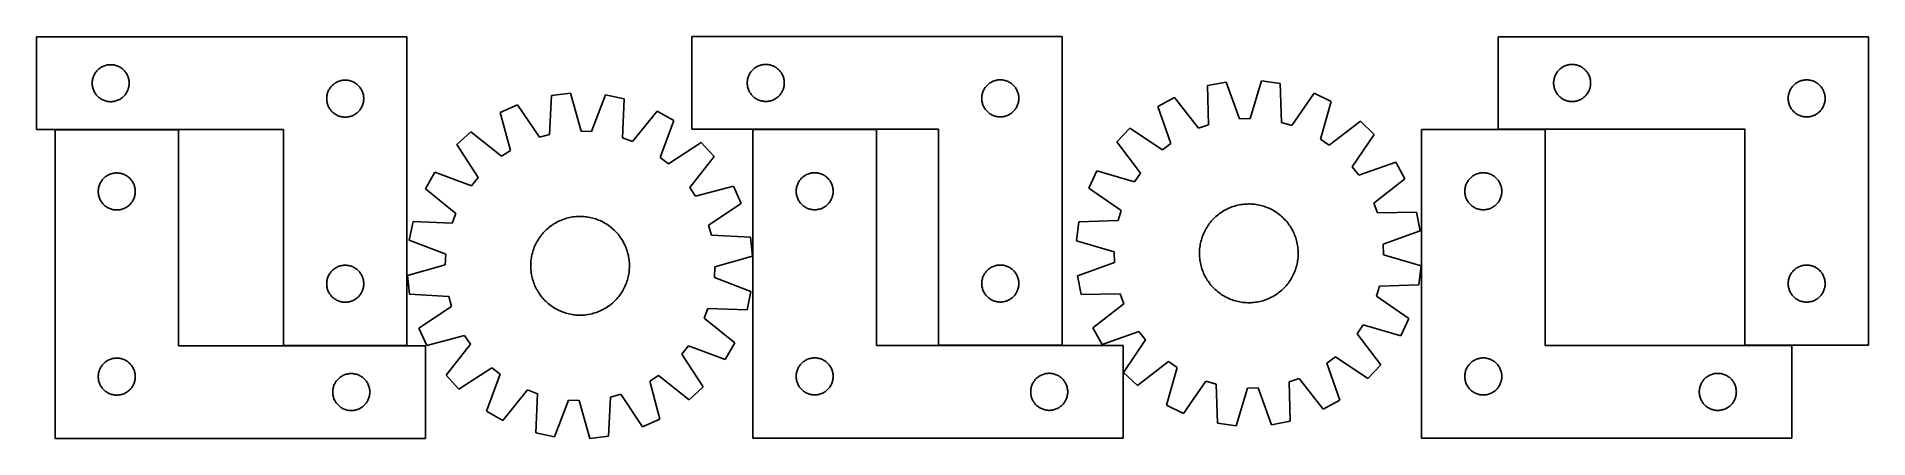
# Model space of a CAD drawing. Header units: millimetres. Extents: x 7 to 1491, y 7 to 332.
import ezdxf

# ---------------------------------------------------------------- set-up
doc = ezdxf.new("R2010")
doc.units = ezdxf.units.MM
doc.layers.add('CUT', color=7, linetype='CONTINUOUS', true_color=0x000000)

msp = doc.modelspace()

# ---------------------------------------------------------------- linework, layer by layer
at = {"layer": 'CUT'}
for p, q in [((307.363702, 331.752753), (7.363702, 331.752753)), ((7.363702, 331.752753), (7.363702, 256.752753)), ((307.363702, 81.752753), (307.363702, 331.752753)), ((838.066889, 331.956855), (538.066889, 331.956855)), ((538.066889, 331.956855), (538.066889, 256.956855)), ((838.066889, 81.956855), (838.066889, 331.956855)), ((1491.339716, 331.899238), (1191.339716, 331.899238)), ((1191.339716, 331.899238), (1191.339716, 256.899238)), ((1491.339716, 81.899238), (1491.339716, 331.899238)), ((52.542384, 296.561112), (52.680867, 297.321034)), ((52.680867, 297.321034), (52.858287, 298.07282)), ((52.858287, 298.07282), (53.074172, 298.814476)), ((53.074172, 298.814476), (53.32795, 299.544035)), ((53.32795, 299.544035), (53.618949, 300.259562)), ((53.618949, 300.259562), (53.946396, 300.95916)), ((53.946396, 300.95916), (54.309424, 301.640974)), ((54.309424, 301.640974), (54.707069, 302.303196)), ((54.707069, 302.303196), (55.138277, 302.94407)), ((55.138277, 302.94407), (55.601905, 303.561895)), ((55.601905, 303.561895), (56.096724, 304.155035)), ((56.096724, 304.155035), (56.62142, 304.721916)), ((56.62142, 304.721916), (57.174602, 305.261034)), ((57.174602, 305.261034), (57.754805, 305.77096)), ((57.754805, 305.77096), (58.360488, 306.250342)), ((58.360488, 306.250342), (58.990047, 306.697908)), ((58.990047, 306.697908), (59.64181, 307.112473)), ((59.64181, 307.112473), (60.314051, 307.492935)), ((60.314051, 307.492935), (61.004987, 307.838287)), ((61.004987, 307.838287), (61.712784, 308.147613)), ((61.712784, 308.147613), (62.435567, 308.420092)), ((62.435567, 308.420092), (63.171418, 308.655001)), ((63.171418, 308.655001), (63.918386, 308.851719)), ((63.918386, 308.851719), (64.674491, 309.009722)), ((64.674491, 309.009722), (65.437727, 309.128593)), ((65.437727, 309.128593), (66.206071, 309.208016)), ((66.206071, 309.208016), (66.977484, 309.24778)), ((66.977484, 309.24778), (67.749921, 309.24778)), ((67.749921, 309.24778), (68.521334, 309.208016)), ((68.521334, 309.208016), (69.289678, 309.128593)), ((69.289678, 309.128593), (70.052914, 309.009722)), ((70.052914, 309.009722), (70.809019, 308.851719)), ((70.809019, 308.851719), (71.555987, 308.655001)), ((71.555987, 308.655001), (72.291838, 308.420092)), ((72.291838, 308.420092), (73.014621, 308.147613)), ((73.014621, 308.147613), (73.722418, 307.838287)), ((73.722418, 307.838287), (74.413354, 307.492935)), ((74.413354, 307.492935), (75.085595, 307.112473)), ((75.085595, 307.112473), (75.737358, 306.697908)), ((75.737358, 306.697908), (76.366917, 306.250342)), ((76.366917, 306.250342), (76.9726, 305.77096)), ((76.9726, 305.77096), (77.552803, 305.261034)), ((77.552803, 305.261034), (78.105985, 304.721916)), ((78.105985, 304.721916), (78.630681, 304.155035)), ((78.630681, 304.155035), (79.1255, 303.561895)), ((79.1255, 303.561895), (79.589128, 302.94407)), ((79.589128, 302.94407), (80.020336, 302.303196)), ((80.020336, 302.303196), (80.417981, 301.640974)), ((80.417981, 301.640974), (80.781009, 300.95916)), ((80.781009, 300.95916), (81.108456, 300.259562)), ((81.108456, 300.259562), (81.399455, 299.544035)), ((81.399455, 299.544035), (81.653233, 298.814476)), ((81.653233, 298.814476), (81.869118, 298.07282)), ((81.869118, 298.07282), (82.046538, 297.321034)), ((82.046538, 297.321034), (82.185021, 296.561112)), ((583.24557, 296.765213), (583.384053, 297.525136)), ((583.384053, 297.525136), (583.561473, 298.276922)), ((583.561473, 298.276922), (583.777358, 299.018577)), ((583.777358, 299.018577), (584.031136, 299.748136)), ((584.031136, 299.748136), (584.322135, 300.463663)), ((584.322135, 300.463663), (584.649582, 301.163262)), ((584.649582, 301.163262), (585.01261, 301.845076)), ((585.01261, 301.845076), (585.410255, 302.507298)), ((585.410255, 302.507298), (585.841463, 303.148171)), ((585.841463, 303.148171), (586.305091, 303.765997)), ((586.305091, 303.765997), (586.79991, 304.359137)), ((586.79991, 304.359137), (587.324606, 304.926017)), ((587.324606, 304.926017), (587.877788, 305.465135)), ((587.877788, 305.465135), (588.457991, 305.975061)), ((588.457991, 305.975061), (589.063674, 306.454443)), ((589.063674, 306.454443), (589.693233, 306.90201)), ((589.693233, 306.90201), (590.344996, 307.316574)), ((590.344996, 307.316574), (591.017237, 307.697037)), ((591.017237, 307.697037), (591.708173, 308.042389)), ((591.708173, 308.042389), (592.41597, 308.351714)), ((592.41597, 308.351714), (593.138753, 308.624193)), ((593.138753, 308.624193), (593.874604, 308.859103)), ((593.874604, 308.859103), (594.621572, 309.05582)), ((594.621572, 309.05582), (595.377677, 309.213824)), ((595.377677, 309.213824), (596.140913, 309.332695)), ((596.140913, 309.332695), (596.909257, 309.412118)), ((596.909257, 309.412118), (597.68067, 309.451882)), ((597.68067, 309.451882), (598.453107, 309.451882)), ((598.453107, 309.451882), (599.22452, 309.412118)), ((599.22452, 309.412118), (599.992864, 309.332695)), ((599.992864, 309.332695), (600.7561, 309.213824)), ((600.7561, 309.213824), (601.512205, 309.05582)), ((601.512205, 309.05582), (602.259173, 308.859103)), ((602.259173, 308.859103), (602.995024, 308.624193)), ((602.995024, 308.624193), (603.717807, 308.351714)), ((603.717807, 308.351714), (604.425604, 308.042389)), ((604.425604, 308.042389), (605.11654, 307.697037)), ((605.11654, 307.697037), (605.788781, 307.316574)), ((605.788781, 307.316574), (606.440544, 306.90201)), ((606.440544, 306.90201), (607.070103, 306.454443)), ((607.070103, 306.454443), (607.675786, 305.975061)), ((607.675786, 305.975061), (608.255989, 305.465135)), ((608.255989, 305.465135), (608.809171, 304.926017)), ((608.809171, 304.926017), (609.333867, 304.359137)), ((609.333867, 304.359137), (609.828686, 303.765997)), ((609.828686, 303.765997), (610.292314, 303.148171)), ((610.292314, 303.148171), (610.723522, 302.507298)), ((610.723522, 302.507298), (611.121167, 301.845076)), ((611.121167, 301.845076), (611.484195, 301.163262)), ((611.484195, 301.163262), (611.811642, 300.463663)), ((611.811642, 300.463663), (612.102641, 299.748136)), ((612.102641, 299.748136), (612.356419, 299.018577)), ((612.356419, 299.018577), (612.572304, 298.276922)), ((612.572304, 298.276922), (612.749724, 297.525136)), ((612.749724, 297.525136), (612.888207, 296.765213)), ((785.377677, 296.713824), (786.140913, 296.832695)), ((786.140913, 296.832695), (786.909257, 296.912118)), ((786.909257, 296.912118), (787.68067, 296.951882)), ((787.68067, 296.951882), (788.453107, 296.951882)), ((788.453107, 296.951882), (789.22452, 296.912118)), ((789.22452, 296.912118), (789.992864, 296.832695)), ((789.992864, 296.832695), (790.7561, 296.713824)), ((1236.518397, 296.707596), (1236.65688, 297.467519)), ((1236.65688, 297.467519), (1236.8343, 298.219304)), ((1236.8343, 298.219304), (1237.050185, 298.96096)), ((1237.050185, 298.96096), (1237.303963, 299.690519)), ((1237.303963, 299.690519), (1237.594962, 300.406046)), ((1237.594962, 300.406046), (1237.922409, 301.105644)), ((1237.922409, 301.105644), (1238.285437, 301.787459)), ((1238.285437, 301.787459), (1238.683082, 302.44968)), ((1238.683082, 302.44968), (1239.114291, 303.090554)), ((1239.114291, 303.090554), (1239.577919, 303.70838)), ((1239.577919, 303.70838), (1240.072737, 304.301519)), ((1240.072737, 304.301519), (1240.597433, 304.8684)), ((1240.597433, 304.8684), (1241.150616, 305.407518)), ((1241.150616, 305.407518), (1241.730818, 305.917444)), ((1241.730818, 305.917444), (1242.336501, 306.396826)), ((1242.336501, 306.396826), (1242.96606, 306.844393)), ((1242.96606, 306.844393), (1243.617824, 307.258957)), ((1243.617824, 307.258957), (1244.290065, 307.63942)), ((1244.290065, 307.63942), (1244.981, 307.984772)), ((1244.981, 307.984772), (1245.688797, 308.294097)), ((1245.688797, 308.294097), (1246.41158, 308.566576)), ((1246.41158, 308.566576), (1247.147431, 308.801486)), ((1247.147431, 308.801486), (1247.8944, 308.998203)), ((1247.8944, 308.998203), (1248.650504, 309.156207)), ((1248.650504, 309.156207), (1249.41374, 309.275078)), ((1249.41374, 309.275078), (1250.182084, 309.3545)), ((1250.182084, 309.3545), (1250.953497, 309.394265)), ((1250.953497, 309.394265), (1251.725934, 309.394265)), ((1251.725934, 309.394265), (1252.497348, 309.3545)), ((1252.497348, 309.3545), (1253.265691, 309.275078)), ((1253.265691, 309.275078), (1254.028927, 309.156207)), ((1254.028927, 309.156207), (1254.785032, 308.998203)), ((1254.785032, 308.998203), (1255.532, 308.801486)), ((1255.532, 308.801486), (1256.267851, 308.566576)), ((1256.267851, 308.566576), (1256.990634, 308.294097)), ((1256.990634, 308.294097), (1257.698432, 307.984772)), ((1257.698432, 307.984772), (1258.389367, 307.63942)), ((1258.389367, 307.63942), (1259.061608, 307.258957)), ((1259.061608, 307.258957), (1259.713371, 306.844393)), ((1259.713371, 306.844393), (1260.34293, 306.396826)), ((1260.34293, 306.396826), (1260.948613, 305.917444)), ((1260.948613, 305.917444), (1261.528816, 305.407518)), ((1261.528816, 305.407518), (1262.081998, 304.8684)), ((1262.081998, 304.8684), (1262.606695, 304.301519)), ((1262.606695, 304.301519), (1263.101513, 303.70838)), ((1263.101513, 303.70838), (1263.565141, 303.090554)), ((1263.565141, 303.090554), (1263.996349, 302.44968)), ((1263.996349, 302.44968), (1264.393994, 301.787459)), ((1264.393994, 301.787459), (1264.757022, 301.105644)), ((1264.757022, 301.105644), (1265.084469, 300.406046)), ((1265.084469, 300.406046), (1265.375468, 299.690519)), ((1265.375468, 299.690519), (1265.629246, 298.96096)), ((1265.629246, 298.96096), (1265.845132, 298.219304)), ((1265.845132, 298.219304), (1266.022551, 297.467519)), ((1266.022551, 297.467519), (1266.161034, 296.707596)), ((1439.41374, 296.775078), (1440.182084, 296.8545)), ((1440.182084, 296.8545), (1440.953497, 296.894265)), ((1440.953497, 296.894265), (1441.725934, 296.894265)), ((1441.725934, 296.894265), (1442.497348, 296.8545)), ((1442.497348, 296.8545), (1443.265691, 296.775078)), ((52.363702, 294.252753), (52.383591, 295.024935)), ((52.383591, 293.480572), (52.363702, 294.252753)), ((52.383591, 295.024935), (52.443204, 295.795068)), ((52.443204, 292.710438), (52.383591, 293.480572)), ((52.443204, 295.795068), (52.542384, 296.561112)), ((52.542384, 291.944395), (52.443204, 292.710438)), ((52.680867, 291.184472), (52.542384, 291.944395)), ((52.858287, 290.432686), (52.680867, 291.184472)), ((53.074172, 289.691031), (52.858287, 290.432686)), ((53.32795, 288.961472), (53.074172, 289.691031)), ((53.618949, 288.245945), (53.32795, 288.961472)), ((53.946396, 287.546346), (53.618949, 288.245945)), ((54.309424, 286.864532), (53.946396, 287.546346)), ((54.707069, 286.20231), (54.309424, 286.864532)), ((55.138277, 285.561437), (54.707069, 286.20231)), ((55.601905, 284.943611), (55.138277, 285.561437)), ((56.096724, 284.350471), (55.601905, 284.943611)), ((56.62142, 283.783591), (56.096724, 284.350471)), ((57.174602, 283.244473), (56.62142, 283.783591)), ((57.754805, 282.734547), (57.174602, 283.244473)), ((58.360488, 282.255165), (57.754805, 282.734547)), ((58.990047, 281.807598), (58.360488, 282.255165)), ((76.366917, 282.255165), (75.737358, 281.807598)), ((76.9726, 282.734547), (76.366917, 282.255165)), ((77.552803, 283.244473), (76.9726, 282.734547)), ((78.105985, 283.783591), (77.552803, 283.244473)), ((78.630681, 284.350471), (78.105985, 283.783591)), ((79.1255, 284.943611), (78.630681, 284.350471)), ((79.589128, 285.561437), (79.1255, 284.943611)), ((80.020336, 286.20231), (79.589128, 285.561437)), ((80.417981, 286.864532), (80.020336, 286.20231)), ((80.781009, 287.546346), (80.417981, 286.864532)), ((81.108456, 288.245945), (80.781009, 287.546346)), ((81.399455, 288.961472), (81.108456, 288.245945)), ((81.653233, 289.691031), (81.399455, 288.961472)), ((81.869118, 290.432686), (81.653233, 289.691031)), ((82.046538, 291.184472), (81.869118, 290.432686)), ((82.185021, 291.944395), (82.046538, 291.184472)), ((82.185021, 296.561112), (82.284201, 295.795068)), ((82.284201, 292.710438), (82.185021, 291.944395)), ((82.284201, 295.795068), (82.343814, 295.024935)), ((82.343814, 293.480572), (82.284201, 292.710438)), ((82.343814, 295.024935), (82.363702, 294.252753)), ((82.363702, 294.252753), (82.343814, 293.480572)), ((242.363702, 281.752753), (242.383591, 282.524935)), ((242.383591, 282.524935), (242.443204, 283.295068)), ((242.443204, 283.295068), (242.542384, 284.061112)), ((242.542384, 284.061112), (242.680867, 284.821034)), ((242.680867, 284.821034), (242.858287, 285.57282)), ((242.858287, 285.57282), (243.074172, 286.314476)), ((243.074172, 286.314476), (243.32795, 287.044035)), ((243.32795, 287.044035), (243.618949, 287.759562)), ((243.618949, 287.759562), (243.946396, 288.45916)), ((243.946396, 288.45916), (244.309424, 289.140974)), ((244.309424, 289.140974), (244.707069, 289.803196)), ((244.707069, 289.803196), (245.138277, 290.44407)), ((245.138277, 290.44407), (245.601905, 291.061895)), ((245.601905, 291.061895), (246.096724, 291.655035)), ((246.096724, 291.655035), (246.62142, 292.221916)), ((246.62142, 292.221916), (247.174602, 292.761034)), ((247.174602, 292.761034), (247.754805, 293.27096)), ((247.754805, 293.27096), (248.360488, 293.750342)), ((248.360488, 293.750342), (248.990047, 294.197908)), ((248.990047, 294.197908), (249.64181, 294.612473)), ((249.64181, 294.612473), (250.314051, 294.992935)), ((250.314051, 294.992935), (251.004987, 295.338287)), ((251.004987, 295.338287), (251.712784, 295.647613)), ((251.712784, 295.647613), (252.435567, 295.920092)), ((252.435567, 295.920092), (253.171418, 296.155001)), ((253.171418, 296.155001), (253.918386, 296.351719)), ((253.918386, 296.351719), (254.674491, 296.509722)), ((254.674491, 296.509722), (255.437727, 296.628593)), ((255.437727, 296.628593), (256.206071, 296.708016)), ((256.206071, 296.708016), (256.977484, 296.74778)), ((256.977484, 296.74778), (257.749921, 296.74778)), ((257.749921, 296.74778), (258.521334, 296.708016)), ((258.521334, 296.708016), (259.289678, 296.628593)), ((259.289678, 296.628593), (260.052914, 296.509722)), ((260.052914, 296.509722), (260.809019, 296.351719)), ((260.809019, 296.351719), (261.555987, 296.155001)), ((261.555987, 296.155001), (262.291838, 295.920092)), ((262.291838, 295.920092), (263.014621, 295.647613)), ((263.014621, 295.647613), (263.722418, 295.338287)), ((263.722418, 295.338287), (264.413354, 294.992935)), ((264.413354, 294.992935), (265.085595, 294.612473)), ((265.085595, 294.612473), (265.737358, 294.197908)), ((265.737358, 294.197908), (266.366917, 293.750342)), ((266.366917, 293.750342), (266.9726, 293.27096)), ((266.9726, 293.27096), (267.552803, 292.761034)), ((267.552803, 292.761034), (268.105985, 292.221916)), ((268.105985, 292.221916), (268.630681, 291.655035)), ((268.630681, 291.655035), (269.1255, 291.061895)), ((269.1255, 291.061895), (269.589128, 290.44407)), ((269.589128, 290.44407), (270.020336, 289.803196)), ((270.020336, 289.803196), (270.417981, 289.140974)), ((270.417981, 289.140974), (270.781009, 288.45916)), ((270.781009, 288.45916), (271.108456, 287.759562)), ((271.108456, 287.759562), (271.399455, 287.044035)), ((271.399455, 287.044035), (271.653233, 286.314476)), ((271.653233, 286.314476), (271.869118, 285.57282)), ((271.869118, 285.57282), (272.046538, 284.821034)), ((272.046538, 284.821034), (272.185021, 284.061112)), ((272.185021, 284.061112), (272.284201, 283.295068)), ((272.284201, 283.295068), (272.343814, 282.524935)), ((272.343814, 282.524935), (272.363702, 281.752753)), ((424.549735, 284.379278), (422.900404, 252.657764)), ((439.841693, 286.078267), (424.549735, 284.379278)), ((448.413588, 255.492365), (439.841693, 286.078267)), ((468.349785, 284.753683), (456.978691, 255.094401)), ((483.418317, 281.644042), (468.349785, 284.753683)), ((583.066889, 294.456855), (583.086777, 295.229036)), ((583.086777, 293.684673), (583.066889, 294.456855)), ((583.086777, 295.229036), (583.14639, 295.99917)), ((583.14639, 292.91454), (583.086777, 293.684673)), ((583.14639, 295.99917), (583.24557, 296.765213)), ((583.24557, 292.148496), (583.14639, 292.91454)), ((583.384053, 291.388574), (583.24557, 292.148496)), ((583.561473, 290.636788), (583.384053, 291.388574)), ((583.777358, 289.895132), (583.561473, 290.636788)), ((584.031136, 289.165573), (583.777358, 289.895132)), ((584.322135, 288.450046), (584.031136, 289.165573)), ((584.649582, 287.750448), (584.322135, 288.450046)), ((585.01261, 287.068634), (584.649582, 287.750448)), ((585.410255, 286.406412), (585.01261, 287.068634)), ((585.841463, 285.765538), (585.410255, 286.406412)), ((586.305091, 285.147713), (585.841463, 285.765538)), ((586.79991, 284.554573), (586.305091, 285.147713)), ((587.324606, 283.987692), (586.79991, 284.554573)), ((587.877788, 283.448574), (587.324606, 283.987692)), ((588.457991, 282.938648), (587.877788, 283.448574)), ((589.063674, 282.459266), (588.457991, 282.938648)), ((589.693233, 282.0117), (589.063674, 282.459266)), ((590.344996, 281.597135), (589.693233, 282.0117)), ((606.440544, 282.0117), (605.788781, 281.597135)), ((607.070103, 282.459266), (606.440544, 282.0117)), ((607.675786, 282.938648), (607.070103, 282.459266)), ((608.255989, 283.448574), (607.675786, 282.938648)), ((608.809171, 283.987692), (608.255989, 283.448574)), ((609.333867, 284.554573), (608.809171, 283.987692)), ((609.828686, 285.147713), (609.333867, 284.554573)), ((610.292314, 285.765538), (609.828686, 285.147713)), ((610.723522, 286.406412), (610.292314, 285.765538)), ((611.121167, 287.068634), (610.723522, 286.406412)), ((611.484195, 287.750448), (611.121167, 287.068634)), ((611.811642, 288.450046), (611.484195, 287.750448)), ((612.102641, 289.165573), (611.811642, 288.450046)), ((612.356419, 289.895132), (612.102641, 289.165573)), ((612.572304, 290.636788), (612.356419, 289.895132)), ((612.749724, 291.388574), (612.572304, 290.636788)), ((612.888207, 292.148496), (612.749724, 291.388574)), ((612.888207, 296.765213), (612.987387, 295.99917)), ((612.987387, 292.91454), (612.888207, 292.148496)), ((612.987387, 295.99917), (613.047, 295.229036)), ((613.047, 293.684673), (612.987387, 292.91454)), ((613.047, 295.229036), (613.066889, 294.456855)), ((613.066889, 294.456855), (613.047, 293.684673)), ((773.066889, 281.956855), (773.086777, 282.729036)), ((773.086777, 281.184673), (773.066889, 281.956855)), ((773.086777, 282.729036), (773.14639, 283.49917)), ((773.14639, 283.49917), (773.24557, 284.265213)), ((773.24557, 284.265213), (773.384053, 285.025136)), ((773.384053, 285.025136), (773.561473, 285.776922)), ((773.561473, 285.776922), (773.777358, 286.518577)), ((773.777358, 286.518577), (774.031136, 287.248136)), ((774.031136, 287.248136), (774.322135, 287.963663)), ((774.322135, 287.963663), (774.649582, 288.663262)), ((774.649582, 288.663262), (775.01261, 289.345076)), ((775.01261, 289.345076), (775.410255, 290.007298)), ((775.410255, 290.007298), (775.841463, 290.648171)), ((775.841463, 290.648171), (776.305091, 291.265997)), ((776.305091, 291.265997), (776.79991, 291.859137)), ((776.79991, 291.859137), (777.324606, 292.426017)), ((777.324606, 292.426017), (777.877788, 292.965135)), ((777.877788, 292.965135), (778.457991, 293.475061)), ((778.457991, 293.475061), (779.063674, 293.954443)), ((779.063674, 293.954443), (779.693233, 294.40201)), ((779.693233, 294.40201), (780.344996, 294.816574)), ((780.344996, 294.816574), (781.017237, 295.197037)), ((781.017237, 295.197037), (781.708173, 295.542389)), ((781.708173, 295.542389), (782.41597, 295.851714)), ((782.41597, 295.851714), (783.138753, 296.124193)), ((783.138753, 296.124193), (783.874604, 296.359103)), ((783.874604, 296.359103), (784.621572, 296.55582)), ((784.621572, 296.55582), (785.377677, 296.713824)), ((790.7561, 296.713824), (791.512205, 296.55582)), ((791.512205, 296.55582), (792.259173, 296.359103)), ((792.259173, 296.359103), (792.995024, 296.124193)), ((792.995024, 296.124193), (793.717807, 295.851714)), ((793.717807, 295.851714), (794.425604, 295.542389)), ((794.425604, 295.542389), (795.11654, 295.197037)), ((795.11654, 295.197037), (795.788781, 294.816574)), ((795.788781, 294.816574), (796.440544, 294.40201)), ((796.440544, 294.40201), (797.070103, 293.954443)), ((797.070103, 293.954443), (797.675786, 293.475061)), ((797.675786, 293.475061), (798.255989, 292.965135)), ((798.255989, 292.965135), (798.809171, 292.426017)), ((798.809171, 292.426017), (799.333867, 291.859137)), ((799.333867, 291.859137), (799.828686, 291.265997)), ((799.828686, 291.265997), (800.292314, 290.648171)), ((800.292314, 290.648171), (800.723522, 290.007298)), ((800.723522, 290.007298), (801.121167, 289.345076)), ((801.121167, 289.345076), (801.484195, 288.663262)), ((801.484195, 288.663262), (801.811642, 287.963663)), ((801.811642, 287.963663), (802.102641, 287.248136)), ((802.102641, 287.248136), (802.356419, 286.518577)), ((802.356419, 286.518577), (802.572304, 285.776922)), ((802.572304, 285.776922), (802.749724, 285.025136)), ((802.749724, 285.025136), (802.888207, 284.265213)), ((802.888207, 284.265213), (802.987387, 283.49917)), ((802.987387, 283.49917), (803.047, 282.729036)), ((803.047, 282.729036), (803.066889, 281.956855)), ((803.066889, 281.956855), (803.047, 281.184673)), ((929.116345, 282.733596), (915.616705, 275.351844)), ((948.666515, 257.698309), (929.116345, 282.733596)), ((971.109816, 295.188834), (955.989808, 292.339989)), ((955.989808, 292.339989), (956.740503, 260.584498)), ((981.966803, 265.337526), (971.109816, 295.188834)), ((999.636537, 296.0207), (990.537504, 265.587456)), ((1014.89686, 294.057774), (999.636537, 296.0207)), ((1015.997908, 262.312499), (1014.89686, 294.057774)), ((1042.284445, 286.033684), (1024.226361, 259.901705)), ((1056.191297, 279.451131), (1042.284445, 286.033684)), ((1236.339716, 294.399238), (1236.359604, 295.171419)), ((1236.359604, 293.627056), (1236.339716, 294.399238)), ((1236.359604, 295.171419), (1236.419218, 295.941553)), ((1236.419218, 292.856923), (1236.359604, 293.627056)), ((1236.419218, 295.941553), (1236.518397, 296.707596)), ((1236.518397, 292.090879), (1236.419218, 292.856923)), ((1236.65688, 291.330957), (1236.518397, 292.090879)), ((1236.8343, 290.579171), (1236.65688, 291.330957)), ((1237.050185, 289.837515), (1236.8343, 290.579171)), ((1237.303963, 289.107956), (1237.050185, 289.837515)), ((1237.594962, 288.392429), (1237.303963, 289.107956)), ((1237.922409, 287.692831), (1237.594962, 288.392429)), ((1238.285437, 287.011017), (1237.922409, 287.692831)), ((1238.683082, 286.348795), (1238.285437, 287.011017)), ((1239.114291, 285.707921), (1238.683082, 286.348795)), ((1239.577919, 285.090095), (1239.114291, 285.707921)), ((1240.072737, 284.496956), (1239.577919, 285.090095)), ((1240.597433, 283.930075), (1240.072737, 284.496956)), ((1241.150616, 283.390957), (1240.597433, 283.930075)), ((1241.730818, 282.881031), (1241.150616, 283.390957)), ((1242.336501, 282.401649), (1241.730818, 282.881031)), ((1242.96606, 281.954082), (1242.336501, 282.401649)), ((1260.34293, 282.401649), (1259.713371, 281.954082)), ((1260.948613, 282.881031), (1260.34293, 282.401649)), ((1261.528816, 283.390957), (1260.948613, 282.881031)), ((1262.081998, 283.930075), (1261.528816, 283.390957)), ((1262.606695, 284.496956), (1262.081998, 283.930075)), ((1263.101513, 285.090095), (1262.606695, 284.496956)), ((1263.565141, 285.707921), (1263.101513, 285.090095)), ((1263.996349, 286.348795), (1263.565141, 285.707921)), ((1264.393994, 287.011017), (1263.996349, 286.348795)), ((1264.757022, 287.692831), (1264.393994, 287.011017)), ((1265.084469, 288.392429), (1264.757022, 287.692831)), ((1265.375468, 289.107956), (1265.084469, 288.392429)), ((1265.629246, 289.837515), (1265.375468, 289.107956)), ((1265.845132, 290.579171), (1265.629246, 289.837515)), ((1266.022551, 291.330957), (1265.845132, 290.579171)), ((1266.161034, 292.090879), (1266.022551, 291.330957)), ((1266.161034, 296.707596), (1266.260214, 295.941553)), ((1266.260214, 292.856923), (1266.161034, 292.090879)), ((1266.260214, 295.941553), (1266.319827, 295.171419)), ((1266.319827, 293.627056), (1266.260214, 292.856923)), ((1266.319827, 295.171419), (1266.339716, 294.399238)), ((1266.339716, 294.399238), (1266.319827, 293.627056)), ((1426.339716, 281.899238), (1426.359604, 282.671419)), ((1426.359604, 282.671419), (1426.419218, 283.441553)), ((1426.419218, 283.441553), (1426.518397, 284.207596)), ((1426.518397, 284.207596), (1426.65688, 284.967519)), ((1426.65688, 284.967519), (1426.8343, 285.719304)), ((1426.8343, 285.719304), (1427.050185, 286.46096)), ((1427.050185, 286.46096), (1427.303963, 287.190519)), ((1427.303963, 287.190519), (1427.594962, 287.906046)), ((1427.594962, 287.906046), (1427.922409, 288.605644)), ((1427.922409, 288.605644), (1428.285437, 289.287459)), ((1428.285437, 289.287459), (1428.683082, 289.94968)), ((1428.683082, 289.94968), (1429.114291, 290.590554)), ((1429.114291, 290.590554), (1429.577919, 291.20838)), ((1429.577919, 291.20838), (1430.072737, 291.801519)), ((1430.072737, 291.801519), (1430.597433, 292.3684)), ((1430.597433, 292.3684), (1431.150616, 292.907518)), ((1431.150616, 292.907518), (1431.730818, 293.417444)), ((1431.730818, 293.417444), (1432.336501, 293.896826)), ((1432.336501, 293.896826), (1432.96606, 294.344393)), ((1432.96606, 294.344393), (1433.617824, 294.758957)), ((1433.617824, 294.758957), (1434.290065, 295.13942)), ((1434.290065, 295.13942), (1434.981, 295.484772)), ((1434.981, 295.484772), (1435.688797, 295.794097)), ((1435.688797, 295.794097), (1436.41158, 296.066576)), ((1436.41158, 296.066576), (1437.147431, 296.301486)), ((1437.147431, 296.301486), (1437.8944, 296.498203)), ((1437.8944, 296.498203), (1438.650504, 296.656207)), ((1438.650504, 296.656207), (1439.41374, 296.775078)), ((1443.265691, 296.775078), (1444.028927, 296.656207)), ((1444.028927, 296.656207), (1444.785032, 296.498203)), ((1444.785032, 296.498203), (1445.532, 296.301486)), ((1445.532, 296.301486), (1446.267851, 296.066576)), ((1446.267851, 296.066576), (1446.990634, 295.794097)), ((1446.990634, 295.794097), (1447.698432, 295.484772)), ((1447.698432, 295.484772), (1448.389367, 295.13942)), ((1448.389367, 295.13942), (1449.061608, 294.758957)), ((1449.061608, 294.758957), (1449.713371, 294.344393)), ((1449.713371, 294.344393), (1450.34293, 293.896826)), ((1450.34293, 293.896826), (1450.948613, 293.417444)), ((1450.948613, 293.417444), (1451.528816, 292.907518)), ((1451.528816, 292.907518), (1452.081998, 292.3684)), ((1452.081998, 292.3684), (1452.606695, 291.801519)), ((1452.606695, 291.801519), (1453.101513, 291.20838)), ((1453.101513, 291.20838), (1453.565141, 290.590554)), ((1453.565141, 290.590554), (1453.996349, 289.94968)), ((1453.996349, 289.94968), (1454.393994, 289.287459)), ((1454.393994, 289.287459), (1454.757022, 288.605644)), ((1454.757022, 288.605644), (1455.084469, 287.906046)), ((1455.084469, 287.906046), (1455.375468, 287.190519)), ((1455.375468, 287.190519), (1455.629246, 286.46096)), ((1455.629246, 286.46096), (1455.845132, 285.719304)), ((1455.845132, 285.719304), (1456.022551, 284.967519)), ((1456.022551, 284.967519), (1456.161034, 284.207596)), ((1456.161034, 284.207596), (1456.260214, 283.441553)), ((1456.260214, 283.441553), (1456.319827, 282.671419)), ((1456.319827, 282.671419), (1456.339716, 281.899238)), ((59.64181, 281.393034), (58.990047, 281.807598)), ((60.314051, 281.012571), (59.64181, 281.393034)), ((61.004987, 280.667219), (60.314051, 281.012571)), ((61.712784, 280.357894), (61.004987, 280.667219)), ((62.435567, 280.085415), (61.712784, 280.357894)), ((63.171418, 279.850505), (62.435567, 280.085415)), ((63.918386, 279.653788), (63.171418, 279.850505)), ((64.674491, 279.495784), (63.918386, 279.653788)), ((65.437727, 279.376913), (64.674491, 279.495784)), ((66.206071, 279.29749), (65.437727, 279.376913)), ((66.977484, 279.257726), (66.206071, 279.29749)), ((67.749921, 279.257726), (66.977484, 279.257726)), ((68.521334, 279.29749), (67.749921, 279.257726)), ((69.289678, 279.376913), (68.521334, 279.29749)), ((70.052914, 279.495784), (69.289678, 279.376913)), ((70.809019, 279.653788), (70.052914, 279.495784)), ((71.555987, 279.850505), (70.809019, 279.653788)), ((72.291838, 280.085415), (71.555987, 279.850505)), ((73.014621, 280.357894), (72.291838, 280.085415)), ((73.722418, 280.667219), (73.014621, 280.357894)), ((74.413354, 281.012571), (73.722418, 280.667219)), ((75.085595, 281.393034), (74.413354, 281.012571)), ((75.737358, 281.807598), (75.085595, 281.393034)), ((242.383591, 280.980572), (242.363702, 281.752753)), ((242.443204, 280.210438), (242.383591, 280.980572)), ((242.542384, 279.444395), (242.443204, 280.210438)), ((242.680867, 278.684472), (242.542384, 279.444395)), ((242.858287, 277.932686), (242.680867, 278.684472)), ((243.074172, 277.191031), (242.858287, 277.932686)), ((243.32795, 276.461472), (243.074172, 277.191031)), ((243.618949, 275.745945), (243.32795, 276.461472)), ((243.946396, 275.046346), (243.618949, 275.745945)), ((244.309424, 274.364532), (243.946396, 275.046346)), ((244.707069, 273.70231), (244.309424, 274.364532)), ((245.138277, 273.061437), (244.707069, 273.70231)), ((245.601905, 272.443611), (245.138277, 273.061437)), ((246.096724, 271.850471), (245.601905, 272.443611)), ((246.62142, 271.283591), (246.096724, 271.850471)), ((247.174602, 270.744473), (246.62142, 271.283591)), ((247.754805, 270.234547), (247.174602, 270.744473)), ((248.360488, 269.755165), (247.754805, 270.234547)), ((248.990047, 269.307598), (248.360488, 269.755165)), ((249.64181, 268.893034), (248.990047, 269.307598)), ((250.314051, 268.512571), (249.64181, 268.893034)), ((251.004987, 268.167219), (250.314051, 268.512571)), ((251.712784, 267.857894), (251.004987, 268.167219)), ((252.435567, 267.585415), (251.712784, 267.857894)), ((253.171418, 267.350505), (252.435567, 267.585415)), ((253.918386, 267.153788), (253.171418, 267.350505)), ((254.674491, 266.995784), (253.918386, 267.153788)), ((260.809019, 267.153788), (260.052914, 266.995784)), ((261.555987, 267.350505), (260.809019, 267.153788)), ((262.291838, 267.585415), (261.555987, 267.350505)), ((263.014621, 267.857894), (262.291838, 267.585415)), ((263.722418, 268.167219), (263.014621, 267.857894)), ((264.413354, 268.512571), (263.722418, 268.167219)), ((265.085595, 268.893034), (264.413354, 268.512571)), ((265.737358, 269.307598), (265.085595, 268.893034)), ((266.366917, 269.755165), (265.737358, 269.307598)), ((266.9726, 270.234547), (266.366917, 269.755165)), ((267.552803, 270.744473), (266.9726, 270.234547)), ((268.105985, 271.283591), (267.552803, 270.744473)), ((268.630681, 271.850471), (268.105985, 271.283591)), ((269.1255, 272.443611), (268.630681, 271.850471)), ((269.589128, 273.061437), (269.1255, 272.443611)), ((270.020336, 273.70231), (269.589128, 273.061437)), ((270.417981, 274.364532), (270.020336, 273.70231)), ((270.781009, 275.046346), (270.417981, 274.364532)), ((271.108456, 275.745945), (270.781009, 275.046346)), ((271.399455, 276.461472), (271.108456, 275.745945)), ((271.653233, 277.191031), (271.399455, 276.461472)), ((271.869118, 277.932686), (271.653233, 277.191031)), ((272.046538, 278.684472), (271.869118, 277.932686)), ((272.185021, 279.444395), (272.046538, 278.684472)), ((272.284201, 280.210438), (272.185021, 279.444395)), ((272.343814, 280.980572), (272.284201, 280.210438)), ((272.363702, 281.752753), (272.343814, 280.980572)), ((397.027609, 276.829548), (383.009109, 270.488239)), ((383.009109, 270.488239), (391.242989, 239.809615)), ((414.631529, 250.389488), (397.027609, 276.829548)), ((482.119111, 249.906259), (483.418317, 281.644042)), ((510.121805, 271.574802), (490.14203, 246.881011)), ((523.491899, 263.960925), (510.121805, 271.574802)), ((591.017237, 281.216673), (590.344996, 281.597135)), ((591.708173, 280.871321), (591.017237, 281.216673)), ((592.41597, 280.561995), (591.708173, 280.871321)), ((593.138753, 280.289516), (592.41597, 280.561995)), ((593.874604, 280.054607), (593.138753, 280.289516)), ((594.621572, 279.857889), (593.874604, 280.054607)), ((595.377677, 279.699886), (594.621572, 279.857889)), ((596.140913, 279.581015), (595.377677, 279.699886)), ((596.909257, 279.501592), (596.140913, 279.581015)), ((597.68067, 279.461828), (596.909257, 279.501592)), ((598.453107, 279.461828), (597.68067, 279.461828)), ((599.22452, 279.501592), (598.453107, 279.461828)), ((599.992864, 279.581015), (599.22452, 279.501592)), ((600.7561, 279.699886), (599.992864, 279.581015)), ((601.512205, 279.857889), (600.7561, 279.699886)), ((602.259173, 280.054607), (601.512205, 279.857889)), ((602.995024, 280.289516), (602.259173, 280.054607)), ((603.717807, 280.561995), (602.995024, 280.289516)), ((604.425604, 280.871321), (603.717807, 280.561995)), ((605.11654, 281.216673), (604.425604, 280.871321)), ((605.788781, 281.597135), (605.11654, 281.216673)), ((773.14639, 280.41454), (773.086777, 281.184673)), ((773.24557, 279.648496), (773.14639, 280.41454)), ((773.384053, 278.888574), (773.24557, 279.648496)), ((773.561473, 278.136788), (773.384053, 278.888574)), ((773.777358, 277.395132), (773.561473, 278.136788)), ((774.031136, 276.665573), (773.777358, 277.395132)), ((774.322135, 275.950046), (774.031136, 276.665573)), ((774.649582, 275.250448), (774.322135, 275.950046)), ((775.01261, 274.568634), (774.649582, 275.250448)), ((775.410255, 273.906412), (775.01261, 274.568634)), ((775.841463, 273.265538), (775.410255, 273.906412)), ((776.305091, 272.647713), (775.841463, 273.265538)), ((776.79991, 272.054573), (776.305091, 272.647713)), ((777.324606, 271.487692), (776.79991, 272.054573)), ((777.877788, 270.948574), (777.324606, 271.487692)), ((778.457991, 270.438648), (777.877788, 270.948574)), ((779.063674, 269.959266), (778.457991, 270.438648)), ((779.693233, 269.5117), (779.063674, 269.959266)), ((780.344996, 269.097135), (779.693233, 269.5117)), ((781.017237, 268.716673), (780.344996, 269.097135)), ((781.708173, 268.371321), (781.017237, 268.716673)), ((782.41597, 268.061995), (781.708173, 268.371321)), ((783.138753, 267.789516), (782.41597, 268.061995)), ((783.874604, 267.554607), (783.138753, 267.789516)), ((784.621572, 267.357889), (783.874604, 267.554607)), ((785.377677, 267.199886), (784.621572, 267.357889)), ((786.140913, 267.081015), (785.377677, 267.199886)), ((790.7561, 267.199886), (789.992864, 267.081015)), ((791.512205, 267.357889), (790.7561, 267.199886)), ((792.259173, 267.554607), (791.512205, 267.357889)), ((792.995024, 267.789516), (792.259173, 267.554607)), ((793.717807, 268.061995), (792.995024, 267.789516)), ((794.425604, 268.371321), (793.717807, 268.061995)), ((795.11654, 268.716673), (794.425604, 268.371321)), ((795.788781, 269.097135), (795.11654, 268.716673)), ((796.440544, 269.5117), (795.788781, 269.097135)), ((797.070103, 269.959266), (796.440544, 269.5117)), ((797.675786, 270.438648), (797.070103, 269.959266)), ((798.255989, 270.948574), (797.675786, 270.438648)), ((798.809171, 271.487692), (798.255989, 270.948574)), ((799.333867, 272.054573), (798.809171, 271.487692)), ((799.828686, 272.647713), (799.333867, 272.054573)), ((800.292314, 273.265538), (799.828686, 272.647713)), ((800.723522, 273.906412), (800.292314, 273.265538)), ((801.121167, 274.568634), (800.723522, 273.906412)), ((801.484195, 275.250448), (801.121167, 274.568634)), ((801.811642, 275.950046), (801.484195, 275.250448)), ((802.102641, 276.665573), (801.811642, 275.950046)), ((802.356419, 277.395132), (802.102641, 276.665573)), ((802.572304, 278.136788), (802.356419, 277.395132)), ((802.749724, 278.888574), (802.572304, 278.136788)), ((802.888207, 279.648496), (802.749724, 278.888574)), ((802.987387, 280.41454), (802.888207, 279.648496)), ((803.047, 281.184673), (802.987387, 280.41454)), ((915.616705, 275.351844), (926.143644, 245.382554)), ((1047.428626, 248.919338), (1056.191297, 279.451131)), ((1243.617824, 281.539518), (1242.96606, 281.954082)), ((1244.290065, 281.159056), (1243.617824, 281.539518)), ((1244.981, 280.813704), (1244.290065, 281.159056)), ((1245.688797, 280.504378), (1244.981, 280.813704)), ((1246.41158, 280.231899), (1245.688797, 280.504378)), ((1247.147431, 279.996989), (1246.41158, 280.231899)), ((1247.8944, 279.800272), (1247.147431, 279.996989)), ((1248.650504, 279.642268), (1247.8944, 279.800272)), ((1249.41374, 279.523397), (1248.650504, 279.642268)), ((1250.182084, 279.443975), (1249.41374, 279.523397)), ((1250.953497, 279.404211), (1250.182084, 279.443975)), ((1251.725934, 279.404211), (1250.953497, 279.404211)), ((1252.497348, 279.443975), (1251.725934, 279.404211)), ((1253.265691, 279.523397), (1252.497348, 279.443975)), ((1254.028927, 279.642268), (1253.265691, 279.523397)), ((1254.785032, 279.800272), (1254.028927, 279.642268)), ((1255.532, 279.996989), (1254.785032, 279.800272)), ((1256.267851, 280.231899), (1255.532, 279.996989)), ((1256.990634, 280.504378), (1256.267851, 280.231899)), ((1257.698432, 280.813704), (1256.990634, 280.504378)), ((1258.389367, 281.159056), (1257.698432, 280.813704)), ((1259.061608, 281.539518), (1258.389367, 281.159056)), ((1259.713371, 281.954082), (1259.061608, 281.539518)), ((1426.359604, 281.127056), (1426.339716, 281.899238)), ((1426.419218, 280.356923), (1426.359604, 281.127056)), ((1426.518397, 279.590879), (1426.419218, 280.356923)), ((1426.65688, 278.830957), (1426.518397, 279.590879)), ((1426.8343, 278.079171), (1426.65688, 278.830957)), ((1427.050185, 277.337515), (1426.8343, 278.079171)), ((1427.303963, 276.607956), (1427.050185, 277.337515)), ((1427.594962, 275.892429), (1427.303963, 276.607956)), ((1427.922409, 275.192831), (1427.594962, 275.892429)), ((1428.285437, 274.511017), (1427.922409, 275.192831)), ((1428.683082, 273.848795), (1428.285437, 274.511017)), ((1429.114291, 273.207921), (1428.683082, 273.848795)), ((1429.577919, 272.590095), (1429.114291, 273.207921)), ((1430.072737, 271.996956), (1429.577919, 272.590095)), ((1430.597433, 271.430075), (1430.072737, 271.996956)), ((1431.150616, 270.890957), (1430.597433, 271.430075)), ((1431.730818, 270.381031), (1431.150616, 270.890957)), ((1432.336501, 269.901649), (1431.730818, 270.381031)), ((1432.96606, 269.454082), (1432.336501, 269.901649)), ((1433.617824, 269.039518), (1432.96606, 269.454082)), ((1434.290065, 268.659056), (1433.617824, 269.039518)), ((1434.981, 268.313704), (1434.290065, 268.659056)), ((1435.688797, 268.004378), (1434.981, 268.313704)), ((1436.41158, 267.731899), (1435.688797, 268.004378)), ((1437.147431, 267.496989), (1436.41158, 267.731899)), ((1437.8944, 267.300272), (1437.147431, 267.496989)), ((1438.650504, 267.142268), (1437.8944, 267.300272)), ((1439.41374, 267.023397), (1438.650504, 267.142268)), ((1444.028927, 267.142268), (1443.265691, 267.023397)), ((1444.785032, 267.300272), (1444.028927, 267.142268)), ((1445.532, 267.496989), (1444.785032, 267.300272)), ((1446.267851, 267.731899), (1445.532, 267.496989)), ((1446.990634, 268.004378), (1446.267851, 267.731899)), ((1447.698432, 268.313704), (1446.990634, 268.004378)), ((1448.389367, 268.659056), (1447.698432, 268.313704)), ((1449.061608, 269.039518), (1448.389367, 268.659056)), ((1449.713371, 269.454082), (1449.061608, 269.039518)), ((1450.34293, 269.901649), (1449.713371, 269.454082)), ((1450.948613, 270.381031), (1450.34293, 269.901649)), ((1451.528816, 270.890957), (1450.948613, 270.381031)), ((1452.081998, 271.430075), (1451.528816, 270.890957)), ((1452.606695, 271.996956), (1452.081998, 271.430075)), ((1453.101513, 272.590095), (1452.606695, 271.996956)), ((1453.565141, 273.207921), (1453.101513, 272.590095)), ((1453.996349, 273.848795), (1453.565141, 273.207921)), ((1454.393994, 274.511017), (1453.996349, 273.848795)), ((1454.757022, 275.192831), (1454.393994, 274.511017)), ((1455.084469, 275.892429), (1454.757022, 275.192831)), ((1455.375468, 276.607956), (1455.084469, 275.892429)), ((1455.629246, 277.337515), (1455.375468, 276.607956)), ((1455.845132, 278.079171), (1455.629246, 277.337515)), ((1456.022551, 278.830957), (1455.845132, 278.079171)), ((1456.161034, 279.590879), (1456.022551, 278.830957)), ((1456.260214, 280.356923), (1456.161034, 279.590879)), ((1456.319827, 281.127056), (1456.260214, 280.356923)), ((1456.339716, 281.899238), (1456.319827, 281.127056)), ((7.363702, 256.752753), (207.363702, 256.752753)), ((122.275451, 256.523499), (22.275451, 256.523499)), ((22.275451, 256.523499), (22.275451, 6.523499)), ((122.275451, 81.523499), (122.275451, 256.523499)), ((207.363702, 256.752753), (207.363702, 81.752753)), ((255.437727, 266.876913), (254.674491, 266.995784)), ((256.206071, 266.79749), (255.437727, 266.876913)), ((256.977484, 266.757726), (256.206071, 266.79749)), ((257.749921, 266.757726), (256.977484, 266.757726)), ((258.521334, 266.79749), (257.749921, 266.757726)), ((259.289678, 266.876913), (258.521334, 266.79749)), ((260.052914, 266.995784), (259.289678, 266.876913)), ((359.167007, 254.803214), (347.794193, 244.440316)), ((384.079758, 235.097134), (359.167007, 254.803214)), ((422.900404, 252.657764), (414.631529, 250.389488)), ((456.978691, 255.094401), (448.413588, 255.492365)), ((512.448766, 234.177978), (523.491899, 263.960925)), ((538.066889, 256.956855), (738.066889, 256.956855)), ((687.693786, 256.708558), (587.693786, 256.708558)), ((587.693786, 256.708558), (587.693786, 6.708558)), ((687.693786, 81.708558), (687.693786, 256.708558)), ((738.066889, 256.956855), (738.066889, 81.956855)), ((786.909257, 267.001592), (786.140913, 267.081015)), ((787.68067, 266.961828), (786.909257, 267.001592)), ((788.453107, 266.961828), (787.68067, 266.961828)), ((789.22452, 267.001592), (788.453107, 266.961828)), ((789.992864, 267.081015), (789.22452, 267.001592)), ((893.027061, 257.911264), (882.469227, 246.719182)), ((919.356707, 240.142626), (893.027061, 257.911264)), ((956.740503, 260.584498), (948.666515, 257.698309)), ((990.537504, 265.587456), (981.966803, 265.337526)), ((1024.226361, 259.901705), (1015.997908, 262.312499)), ((1079.758858, 263.356538), (1054.509374, 244.083804)), ((1073.182302, 226.469059), (1090.95094, 252.798705)), ((1090.95094, 252.798705), (1079.758858, 263.356538)), ((1229.374999, 256.668519), (1129.374999, 256.668519)), ((1129.374999, 256.668519), (1129.374999, 6.668519)), ((1191.339716, 256.899238), (1391.339716, 256.899238)), ((1229.374999, 81.668519), (1229.374999, 256.668519)), ((1391.339716, 256.899238), (1391.339716, 81.899238)), ((1440.182084, 266.943975), (1439.41374, 267.023397)), ((1440.953497, 266.904211), (1440.182084, 266.943975)), ((1441.725934, 266.904211), (1440.953497, 266.904211)), ((1442.497348, 266.943975), (1441.725934, 266.904211)), ((1443.265691, 267.023397), (1442.497348, 266.943975)), ((347.794193, 244.440316), (365.105295, 217.80762)), ((391.242989, 239.809615), (384.079758, 235.097134)), ((490.14203, 246.881011), (482.119111, 249.906259)), ((545.776859, 246.132678), (519.144163, 228.821577)), ((556.139757, 234.759865), (545.776859, 246.132678)), ((882.469227, 246.719182), (901.741962, 221.469697)), ((926.143644, 245.382554), (919.356707, 240.142626)), ((1054.509374, 244.083804), (1047.428626, 248.919338)), ((519.144163, 228.821577), (512.448766, 234.177978)), ((536.433676, 209.847114), (556.139757, 234.759865)), ((866.374635, 223.151621), (859.792082, 209.244769)), ((896.906428, 214.38895), (866.374635, 223.151621)), ((1078.42223, 219.682121), (1073.182302, 226.469059)), ((1108.39152, 230.209061), (1078.42223, 219.682121)), ((1115.773272, 216.709421), (1108.39152, 230.209061)), ((57.295339, 207.295681), (57.354953, 208.065814)), ((57.354953, 208.065814), (57.454132, 208.831858)), ((57.454132, 208.831858), (57.592615, 209.59178)), ((57.592615, 209.59178), (57.770035, 210.343566)), ((57.770035, 210.343566), (57.98592, 211.085222)), ((57.98592, 211.085222), (58.239698, 211.814781)), ((58.239698, 211.814781), (58.530697, 212.530308)), ((58.530697, 212.530308), (58.858145, 213.229906)), ((58.858145, 213.229906), (59.221172, 213.91172)), ((59.221172, 213.91172), (59.618817, 214.573942)), ((59.618817, 214.573942), (60.050026, 215.214816)), ((60.050026, 215.214816), (60.513654, 215.832641)), ((60.513654, 215.832641), (61.008472, 216.425781)), ((61.008472, 216.425781), (61.533168, 216.992662)), ((61.533168, 216.992662), (62.086351, 217.53178)), ((62.086351, 217.53178), (62.666553, 218.041706)), ((62.666553, 218.041706), (63.272237, 218.521088)), ((63.272237, 218.521088), (63.901795, 218.968654)), ((63.901795, 218.968654), (64.553559, 219.383219)), ((64.553559, 219.383219), (65.2258, 219.763681)), ((65.2258, 219.763681), (65.916735, 220.109033)), ((65.916735, 220.109033), (66.624532, 220.418359)), ((66.624532, 220.418359), (67.347315, 220.690838)), ((67.347315, 220.690838), (68.083166, 220.925747)), ((68.083166, 220.925747), (68.830135, 221.122465)), ((68.830135, 221.122465), (69.586239, 221.280469)), ((69.586239, 221.280469), (70.349475, 221.399339)), ((70.349475, 221.399339), (71.117819, 221.478762)), ((71.117819, 221.478762), (71.889232, 221.518526)), ((71.889232, 221.518526), (72.661669, 221.518526)), ((72.661669, 221.518526), (73.433083, 221.478762)), ((73.433083, 221.478762), (74.201426, 221.399339)), ((74.201426, 221.399339), (74.964662, 221.280469)), ((74.964662, 221.280469), (75.720767, 221.122465)), ((75.720767, 221.122465), (76.467735, 220.925747)), ((76.467735, 220.925747), (77.203587, 220.690838)), ((77.203587, 220.690838), (77.926369, 220.418359)), ((77.926369, 220.418359), (78.634167, 220.109033)), ((78.634167, 220.109033), (79.325102, 219.763681)), ((79.325102, 219.763681), (79.997343, 219.383219)), ((79.997343, 219.383219), (80.649107, 218.968654)), ((80.649107, 218.968654), (81.278665, 218.521088)), ((81.278665, 218.521088), (81.884348, 218.041706)), ((81.884348, 218.041706), (82.464551, 217.53178)), ((82.464551, 217.53178), (83.017734, 216.992662)), ((83.017734, 216.992662), (83.54243, 216.425781)), ((83.54243, 216.425781), (84.037248, 215.832641)), ((84.037248, 215.832641), (84.500876, 215.214816)), ((84.500876, 215.214816), (84.932084, 214.573942)), ((84.932084, 214.573942), (85.329729, 213.91172)), ((85.329729, 213.91172), (85.692757, 213.229906)), ((85.692757, 213.229906), (86.020204, 212.530308)), ((86.020204, 212.530308), (86.311203, 211.814781)), ((86.311203, 211.814781), (86.564981, 211.085222)), ((86.564981, 211.085222), (86.780867, 210.343566)), ((86.780867, 210.343566), (86.958286, 209.59178)), ((86.958286, 209.59178), (87.096769, 208.831858)), ((87.096769, 208.831858), (87.195949, 208.065814)), ((87.195949, 208.065814), (87.255562, 207.295681)), ((329.965946, 222.155356), (322.352069, 208.785262)), ((322.352069, 208.785262), (347.045861, 188.805488)), ((359.748894, 211.112223), (329.965946, 222.155356)), ((365.105295, 217.80762), (359.748894, 211.112223)), ((541.146158, 202.683882), (536.433676, 209.847114)), ((571.824782, 210.917763), (541.146158, 202.683882)), ((578.166091, 196.899263), (571.824782, 210.917763)), ((622.713674, 207.480739), (622.773288, 208.250873)), ((622.773288, 208.250873), (622.872467, 209.016916)), ((622.872467, 209.016916), (623.01095, 209.776839)), ((623.01095, 209.776839), (623.18837, 210.528625)), ((623.18837, 210.528625), (623.404255, 211.27028)), ((623.404255, 211.27028), (623.658033, 211.999839)), ((623.658033, 211.999839), (623.949032, 212.715366)), ((623.949032, 212.715366), (624.27648, 213.414965)), ((624.27648, 213.414965), (624.639507, 214.096779)), ((624.639507, 214.096779), (625.037152, 214.759001)), ((625.037152, 214.759001), (625.468361, 215.399874)), ((625.468361, 215.399874), (625.931989, 216.0177)), ((625.931989, 216.0177), (626.426807, 216.61084)), ((626.426807, 216.61084), (626.951503, 217.17772)), ((626.951503, 217.17772), (627.504686, 217.716838)), ((627.504686, 217.716838), (628.084888, 218.226765)), ((628.084888, 218.226765), (628.690572, 218.706147)), ((628.690572, 218.706147), (629.32013, 219.153713)), ((629.32013, 219.153713), (629.971894, 219.568277)), ((629.971894, 219.568277), (630.644135, 219.94874)), ((630.644135, 219.94874), (631.33507, 220.294092)), ((631.33507, 220.294092), (632.042867, 220.603417)), ((632.042867, 220.603417), (632.76565, 220.875896)), ((632.76565, 220.875896), (633.501501, 221.110806)), ((633.501501, 221.110806), (634.24847, 221.307523)), ((634.24847, 221.307523), (635.004574, 221.465527)), ((635.004574, 221.465527), (635.76781, 221.584398)), ((635.76781, 221.584398), (636.536154, 221.663821)), ((636.536154, 221.663821), (637.307567, 221.703585)), ((637.307567, 221.703585), (638.080004, 221.703585)), ((638.080004, 221.703585), (638.851418, 221.663821)), ((638.851418, 221.663821), (639.619761, 221.584398)), ((639.619761, 221.584398), (640.382997, 221.465527)), ((640.382997, 221.465527), (641.139102, 221.307523)), ((641.139102, 221.307523), (641.88607, 221.110806)), ((641.88607, 221.110806), (642.621921, 220.875896)), ((642.621921, 220.875896), (643.344704, 220.603417)), ((643.344704, 220.603417), (644.052502, 220.294092)), ((644.052502, 220.294092), (644.743437, 219.94874)), ((644.743437, 219.94874), (645.415678, 219.568277)), ((645.415678, 219.568277), (646.067442, 219.153713)), ((646.067442, 219.153713), (646.697, 218.706147)), ((646.697, 218.706147), (647.302683, 218.226765)), ((647.302683, 218.226765), (647.882886, 217.716838)), ((647.882886, 217.716838), (648.436069, 217.17772)), ((648.436069, 217.17772), (648.960765, 216.61084)), ((648.960765, 216.61084), (649.455583, 216.0177)), ((649.455583, 216.0177), (649.919211, 215.399874)), ((649.919211, 215.399874), (650.350419, 214.759001)), ((650.350419, 214.759001), (650.748064, 214.096779)), ((650.748064, 214.096779), (651.111092, 213.414965)), ((651.111092, 213.414965), (651.438539, 212.715366)), ((651.438539, 212.715366), (651.729538, 211.999839)), ((651.729538, 211.999839), (651.983316, 211.27028)), ((651.983316, 211.27028), (652.199202, 210.528625)), ((652.199202, 210.528625), (652.376621, 209.776839)), ((652.376621, 209.776839), (652.515104, 209.016916)), ((652.515104, 209.016916), (652.614284, 208.250873)), ((652.614284, 208.250873), (652.673897, 207.480739)), ((859.792082, 209.244769), (885.924061, 191.186684)), ((901.741962, 221.469697), (896.906428, 214.38895)), ((1090.737985, 197.159251), (1115.773272, 216.709421)), ((1164.394888, 207.4407), (1164.454501, 208.210834)), ((1164.454501, 208.210834), (1164.553681, 208.976877)), ((1164.553681, 208.976877), (1164.692164, 209.7368)), ((1164.692164, 209.7368), (1164.869583, 210.488586)), ((1164.869583, 210.488586), (1165.085468, 211.230241)), ((1165.085468, 211.230241), (1165.339247, 211.9598)), ((1165.339247, 211.9598), (1165.630246, 212.675327)), ((1165.630246, 212.675327), (1165.957693, 213.374926)), ((1165.957693, 213.374926), (1166.32072, 214.05674)), ((1166.32072, 214.05674), (1166.718366, 214.718962)), ((1166.718366, 214.718962), (1167.149574, 215.359835)), ((1167.149574, 215.359835), (1167.613202, 215.977661)), ((1167.613202, 215.977661), (1168.10802, 216.570801)), ((1168.10802, 216.570801), (1168.632716, 217.137681)), ((1168.632716, 217.137681), (1169.185899, 217.676799)), ((1169.185899, 217.676799), (1169.766101, 218.186725)), ((1169.766101, 218.186725), (1170.371785, 218.666107)), ((1170.371785, 218.666107), (1171.001343, 219.113674)), ((1171.001343, 219.113674), (1171.653107, 219.528238)), ((1171.653107, 219.528238), (1172.325348, 219.908701)), ((1172.325348, 219.908701), (1173.016283, 220.254053)), ((1173.016283, 220.254053), (1173.724081, 220.563378)), ((1173.724081, 220.563378), (1174.446863, 220.835857)), ((1174.446863, 220.835857), (1175.182715, 221.070767)), ((1175.182715, 221.070767), (1175.929683, 221.267484)), ((1175.929683, 221.267484), (1176.685788, 221.425488)), ((1176.685788, 221.425488), (1177.449024, 221.544359)), ((1177.449024, 221.544359), (1178.217367, 221.623782)), ((1178.217367, 221.623782), (1178.98878, 221.663546)), ((1178.98878, 221.663546), (1179.761218, 221.663546)), ((1179.761218, 221.663546), (1180.532631, 221.623782)), ((1180.532631, 221.623782), (1181.300974, 221.544359)), ((1181.300974, 221.544359), (1182.06421, 221.425488)), ((1182.06421, 221.425488), (1182.820315, 221.267484)), ((1182.820315, 221.267484), (1183.567284, 221.070767)), ((1183.567284, 221.070767), (1184.303135, 220.835857)), ((1184.303135, 220.835857), (1185.025918, 220.563378)), ((1185.025918, 220.563378), (1185.733715, 220.254053)), ((1185.733715, 220.254053), (1186.42465, 219.908701)), ((1186.42465, 219.908701), (1187.096891, 219.528238)), ((1187.096891, 219.528238), (1187.748655, 219.113674)), ((1187.748655, 219.113674), (1188.378213, 218.666107)), ((1188.378213, 218.666107), (1188.983897, 218.186725)), ((1188.983897, 218.186725), (1189.564099, 217.676799)), ((1189.564099, 217.676799), (1190.117282, 217.137681)), ((1190.117282, 217.137681), (1190.641978, 216.570801)), ((1190.641978, 216.570801), (1191.136796, 215.977661)), ((1191.136796, 215.977661), (1191.600424, 215.359835)), ((1191.600424, 215.359835), (1192.031633, 214.718962)), ((1192.031633, 214.718962), (1192.429278, 214.05674)), ((1192.429278, 214.05674), (1192.792305, 213.374926)), ((1192.792305, 213.374926), (1193.119753, 212.675327)), ((1193.119753, 212.675327), (1193.410751, 211.9598)), ((1193.410751, 211.9598), (1193.66453, 211.230241)), ((1193.66453, 211.230241), (1193.880415, 210.488586)), ((1193.880415, 210.488586), (1194.057834, 209.7368)), ((1194.057834, 209.7368), (1194.196318, 208.976877)), ((1194.196318, 208.976877), (1194.295497, 208.210834)), ((1194.295497, 208.210834), (1194.35511, 207.4407)), ((57.275451, 206.523499), (57.295339, 207.295681)), ((57.295339, 205.751318), (57.275451, 206.523499)), ((57.354953, 204.981184), (57.295339, 205.751318)), ((57.454132, 204.215141), (57.354953, 204.981184)), ((57.592615, 203.455218), (57.454132, 204.215141)), ((57.770035, 202.703432), (57.592615, 203.455218)), ((57.98592, 201.961777), (57.770035, 202.703432)), ((58.239698, 201.232218), (57.98592, 201.961777)), ((58.530697, 200.516691), (58.239698, 201.232218)), ((58.858145, 199.817092), (58.530697, 200.516691)), ((59.221172, 199.135278), (58.858145, 199.817092)), ((59.618817, 198.473056), (59.221172, 199.135278)), ((60.050026, 197.832183), (59.618817, 198.473056)), ((60.513654, 197.214357), (60.050026, 197.832183)), ((61.008472, 196.621217), (60.513654, 197.214357)), ((61.533168, 196.054337), (61.008472, 196.621217)), ((62.086351, 195.515219), (61.533168, 196.054337)), ((62.666553, 195.005293), (62.086351, 195.515219)), ((63.272237, 194.525911), (62.666553, 195.005293)), ((63.901795, 194.078344), (63.272237, 194.525911)), ((64.553559, 193.66378), (63.901795, 194.078344)), ((65.2258, 193.283317), (64.553559, 193.66378)), ((65.916735, 192.937965), (65.2258, 193.283317)), ((66.624532, 192.62864), (65.916735, 192.937965)), ((78.634167, 192.937965), (77.926369, 192.62864)), ((79.325102, 193.283317), (78.634167, 192.937965)), ((79.997343, 193.66378), (79.325102, 193.283317)), ((80.649107, 194.078344), (79.997343, 193.66378)), ((81.278665, 194.525911), (80.649107, 194.078344)), ((81.884348, 195.005293), (81.278665, 194.525911)), ((82.464551, 195.515219), (81.884348, 195.005293)), ((83.017734, 196.054337), (82.464551, 195.515219)), ((83.54243, 196.621217), (83.017734, 196.054337)), ((84.037248, 197.214357), (83.54243, 196.621217)), ((84.500876, 197.832183), (84.037248, 197.214357)), ((84.932084, 198.473056), (84.500876, 197.832183)), ((85.329729, 199.135278), (84.932084, 198.473056)), ((85.692757, 199.817092), (85.329729, 199.135278)), ((86.020204, 200.516691), (85.692757, 199.817092)), ((86.311203, 201.232218), (86.020204, 200.516691)), ((86.564981, 201.961777), (86.311203, 201.232218)), ((86.780867, 202.703432), (86.564981, 201.961777)), ((86.958286, 203.455218), (86.780867, 202.703432)), ((87.096769, 204.215141), (86.958286, 203.455218)), ((87.195949, 204.981184), (87.096769, 204.215141)), ((87.255562, 205.751318), (87.195949, 204.981184)), ((87.255562, 207.295681), (87.275451, 206.523499)), ((87.275451, 206.523499), (87.255562, 205.751318)), ((551.726031, 179.295343), (578.166091, 196.899263)), ((622.693786, 206.708558), (622.713674, 207.480739)), ((622.713674, 205.936377), (622.693786, 206.708558)), ((622.773288, 205.166243), (622.713674, 205.936377)), ((622.872467, 204.400199), (622.773288, 205.166243)), ((623.01095, 203.640277), (622.872467, 204.400199)), ((623.18837, 202.888491), (623.01095, 203.640277)), ((623.404255, 202.146835), (623.18837, 202.888491)), ((623.658033, 201.417277), (623.404255, 202.146835)), ((623.949032, 200.701749), (623.658033, 201.417277)), ((624.27648, 200.002151), (623.949032, 200.701749)), ((624.639507, 199.320337), (624.27648, 200.002151)), ((625.037152, 198.658115), (624.639507, 199.320337)), ((625.468361, 198.017241), (625.037152, 198.658115)), ((625.931989, 197.399416), (625.468361, 198.017241)), ((626.426807, 196.806276), (625.931989, 197.399416)), ((626.951503, 196.239396), (626.426807, 196.806276)), ((627.504686, 195.700277), (626.951503, 196.239396)), ((628.084888, 195.190351), (627.504686, 195.700277)), ((628.690572, 194.710969), (628.084888, 195.190351)), ((629.32013, 194.263403), (628.690572, 194.710969)), ((629.971894, 193.848838), (629.32013, 194.263403)), ((630.644135, 193.468376), (629.971894, 193.848838)), ((631.33507, 193.123024), (630.644135, 193.468376)), ((632.042867, 192.813698), (631.33507, 193.123024)), ((644.052502, 193.123024), (643.344704, 192.813698)), ((644.743437, 193.468376), (644.052502, 193.123024)), ((645.415678, 193.848838), (644.743437, 193.468376)), ((646.067442, 194.263403), (645.415678, 193.848838)), ((646.697, 194.710969), (646.067442, 194.263403)), ((647.302683, 195.190351), (646.697, 194.710969)), ((647.882886, 195.700277), (647.302683, 195.190351)), ((648.436069, 196.239396), (647.882886, 195.700277)), ((648.960765, 196.806276), (648.436069, 196.239396)), ((649.455583, 197.399416), (648.960765, 196.806276)), ((649.919211, 198.017241), (649.455583, 197.399416)), ((650.350419, 198.658115), (649.919211, 198.017241)), ((650.748064, 199.320337), (650.350419, 198.658115)), ((651.111092, 200.002151), (650.748064, 199.320337)), ((651.438539, 200.701749), (651.111092, 200.002151)), ((651.729538, 201.417277), (651.438539, 200.701749)), ((651.983316, 202.146835), (651.729538, 201.417277)), ((652.199202, 202.888491), (651.983316, 202.146835)), ((652.376621, 203.640277), (652.199202, 202.888491)), ((652.515104, 204.400199), (652.376621, 203.640277)), ((652.614284, 205.166243), (652.515104, 204.400199)), ((652.673897, 205.936377), (652.614284, 205.166243)), ((652.673897, 207.480739), (652.693786, 206.708558)), ((652.693786, 206.708558), (652.673897, 205.936377)), ((972.199471, 192.490345), (973.341818, 193.013843)), ((973.341818, 193.013843), (974.500045, 193.5012)), ((974.500045, 193.5012), (975.673008, 193.951936)), ((975.673008, 193.951936), (976.859551, 194.365606)), ((976.859551, 194.365606), (978.058502, 194.741802)), ((978.058502, 194.741802), (979.268678, 195.080152)), ((979.268678, 195.080152), (980.488885, 195.380322)), ((980.488885, 195.380322), (981.717918, 195.642017)), ((981.717918, 195.642017), (982.954565, 195.864978)), ((982.954565, 195.864978), (984.197605, 196.048985)), ((984.197605, 196.048985), (985.445812, 196.193856)), ((985.445812, 196.193856), (986.697953, 196.299448)), ((986.697953, 196.299448), (987.952792, 196.365658)), ((987.952792, 196.365658), (989.209093, 196.39242)), ((989.209093, 196.39242), (990.465614, 196.379707)), ((990.465614, 196.379707), (991.721116, 196.327532)), ((991.721116, 196.327532), (992.974359, 196.235946)), ((992.974359, 196.235946), (994.224107, 196.105041)), ((994.224107, 196.105041), (995.469127, 195.934944)), ((995.469127, 195.934944), (996.708189, 195.725825)), ((996.708189, 195.725825), (997.940072, 195.477888)), ((997.940072, 195.477888), (999.163558, 195.19138)), ((999.163558, 195.19138), (1000.377442, 194.866582)), ((1000.377442, 194.866582), (1001.580525, 194.503816)), ((1001.580525, 194.503816), (1002.771619, 194.103439)), ((1002.771619, 194.103439), (1003.949549, 193.665846)), ((1003.949549, 193.665846), (1005.113153, 193.19147)), ((1005.113153, 193.19147), (1006.261282, 192.680778)), ((1093.624174, 189.085263), (1090.737985, 197.159251)), ((1164.374999, 206.668519), (1164.394888, 207.4407)), ((1164.394888, 205.896337), (1164.374999, 206.668519)), ((1164.454501, 205.126204), (1164.394888, 205.896337)), ((1164.553681, 204.36016), (1164.454501, 205.126204)), ((1164.692164, 203.600238), (1164.553681, 204.36016)), ((1164.869583, 202.848452), (1164.692164, 203.600238)), ((1165.085468, 202.106796), (1164.869583, 202.848452)), ((1165.339247, 201.377237), (1165.085468, 202.106796)), ((1165.630246, 200.66171), (1165.339247, 201.377237)), ((1165.957693, 199.962112), (1165.630246, 200.66171)), ((1166.32072, 199.280298), (1165.957693, 199.962112)), ((1166.718366, 198.618076), (1166.32072, 199.280298)), ((1167.149574, 197.977202), (1166.718366, 198.618076)), ((1167.613202, 197.359377), (1167.149574, 197.977202)), ((1168.10802, 196.766237), (1167.613202, 197.359377)), ((1168.632716, 196.199356), (1168.10802, 196.766237)), ((1169.185899, 195.660238), (1168.632716, 196.199356)), ((1169.766101, 195.150312), (1169.185899, 195.660238)), ((1170.371785, 194.67093), (1169.766101, 195.150312)), ((1171.001343, 194.223364), (1170.371785, 194.67093)), ((1171.653107, 193.808799), (1171.001343, 194.223364)), ((1172.325348, 193.428337), (1171.653107, 193.808799)), ((1173.016283, 193.082985), (1172.325348, 193.428337)), ((1173.724081, 192.773659), (1173.016283, 193.082985)), ((1185.733715, 193.082985), (1185.025918, 192.773659)), ((1186.42465, 193.428337), (1185.733715, 193.082985)), ((1187.096891, 193.808799), (1186.42465, 193.428337)), ((1187.748655, 194.223364), (1187.096891, 193.808799)), ((1188.378213, 194.67093), (1187.748655, 194.223364)), ((1188.983897, 195.150312), (1188.378213, 194.67093)), ((1189.564099, 195.660238), (1188.983897, 195.150312)), ((1190.117282, 196.199356), (1189.564099, 195.660238)), ((1190.641978, 196.766237), (1190.117282, 196.199356)), ((1191.136796, 197.359377), (1190.641978, 196.766237)), ((1191.600424, 197.977202), (1191.136796, 197.359377)), ((1192.031633, 198.618076), (1191.600424, 197.977202)), ((1192.429278, 199.280298), (1192.031633, 198.618076)), ((1192.792305, 199.962112), (1192.429278, 199.280298)), ((1193.119753, 200.66171), (1192.792305, 199.962112)), ((1193.410751, 201.377237), (1193.119753, 200.66171)), ((1193.66453, 202.106796), (1193.410751, 201.377237)), ((1193.880415, 202.848452), (1193.66453, 202.106796)), ((1194.057834, 203.600238), (1193.880415, 202.848452)), ((1194.196318, 204.36016), (1194.057834, 203.600238)), ((1194.295497, 205.126204), (1194.196318, 204.36016)), ((1194.35511, 205.896337), (1194.295497, 205.126204)), ((1194.35511, 207.4407), (1194.374999, 206.668519)), ((1194.374999, 206.668519), (1194.35511, 205.896337)), ((67.347315, 192.356161), (66.624532, 192.62864)), ((68.083166, 192.121251), (67.347315, 192.356161)), ((68.830135, 191.924534), (68.083166, 192.121251)), ((69.586239, 191.76653), (68.830135, 191.924534)), ((70.349475, 191.647659), (69.586239, 191.76653)), ((71.117819, 191.568236), (70.349475, 191.647659)), ((71.889232, 191.528472), (71.117819, 191.568236)), ((72.661669, 191.528472), (71.889232, 191.528472)), ((73.433083, 191.568236), (72.661669, 191.528472)), ((74.201426, 191.647659), (73.433083, 191.568236)), ((74.964662, 191.76653), (74.201426, 191.647659)), ((75.720767, 191.924534), (74.964662, 191.76653)), ((76.467735, 192.121251), (75.720767, 191.924534)), ((77.203587, 192.356161), (76.467735, 192.121251)), ((77.926369, 192.62864), (77.203587, 192.356161)), ((312.28283, 182.081775), (309.173189, 167.013242)), ((344.020612, 180.782568), (312.28283, 182.081775)), ((347.045861, 188.805488), (344.020612, 180.782568)), ((423.342356, 178.076093), (424.352605, 178.823358)), ((424.352605, 178.823358), (425.385827, 179.538522)), ((425.385827, 179.538522), (426.441003, 180.220878)), ((426.441003, 180.220878), (427.517092, 180.869754)), ((427.517092, 180.869754), (428.613031, 181.484509)), ((428.613031, 181.484509), (429.72774, 182.064536)), ((429.72774, 182.064536), (430.860118, 182.609263)), ((430.860118, 182.609263), (432.009047, 183.118153)), ((432.009047, 183.118153), (433.173394, 183.590703)), ((433.173394, 183.590703), (434.352009, 184.026446)), ((434.352009, 184.026446), (435.54373, 184.424953)), ((435.54373, 184.424953), (436.74738, 184.785831)), ((436.74738, 184.785831), (437.961772, 185.108723)), ((437.961772, 185.108723), (439.185707, 185.393311)), ((439.185707, 185.393311), (440.417977, 185.639314)), ((440.417977, 185.639314), (441.657366, 185.846489)), ((441.657366, 185.846489), (442.902651, 186.014631)), ((442.902651, 186.014631), (444.152603, 186.143575)), ((444.152603, 186.143575), (445.405989, 186.233194)), ((445.405989, 186.233194), (446.661571, 186.283398)), ((446.661571, 186.283398), (447.91811, 186.294139)), ((447.91811, 186.294139), (449.174367, 186.265406)), ((449.174367, 186.265406), (450.429102, 186.197227)), ((450.429102, 186.197227), (451.681075, 186.089669)), ((451.681075, 186.089669), (452.929053, 185.942839)), ((452.929053, 185.942839), (454.171803, 185.756882)), ((454.171803, 185.756882), (455.408098, 185.531981)), ((455.408098, 185.531981), (456.636719, 185.268357)), ((456.636719, 185.268357), (457.856453, 184.966272)), ((457.856453, 184.966272), (459.066097, 184.626023)), ((459.066097, 184.626023), (460.264456, 184.247947)), ((460.264456, 184.247947), (461.450348, 183.832415)), ((461.450348, 183.832415), (462.622603, 183.379839)), ((462.622603, 183.379839), (463.780064, 182.890664)), ((463.780064, 182.890664), (464.921588, 182.365374)), ((464.921588, 182.365374), (466.046049, 181.804488)), ((466.046049, 181.804488), (467.152337, 181.208557)), ((467.152337, 181.208557), (468.239361, 180.578172)), ((468.239361, 180.578172), (469.306048, 179.913953)), ((469.306048, 179.913953), (470.351345, 179.216557)), ((470.351345, 179.216557), (471.37422, 178.486671)), ((471.37422, 178.486671), (472.373664, 177.725016)), ((553.994307, 171.026468), (551.726031, 179.295343)), ((632.76565, 192.541219), (632.042867, 192.813698)), ((633.501501, 192.30631), (632.76565, 192.541219)), ((634.24847, 192.109592), (633.501501, 192.30631)), ((635.004574, 191.951589), (634.24847, 192.109592)), ((635.76781, 191.832718), (635.004574, 191.951589)), ((636.536154, 191.753295), (635.76781, 191.832718)), ((637.307567, 191.713531), (636.536154, 191.753295)), ((638.080004, 191.713531), (637.307567, 191.713531)), ((638.851418, 191.753295), (638.080004, 191.713531)), ((639.619761, 191.832718), (638.851418, 191.753295)), ((640.382997, 191.951589), (639.619761, 191.832718)), ((641.139102, 192.109592), (640.382997, 191.951589)), ((641.88607, 192.30631), (641.139102, 192.109592)), ((642.621921, 192.541219), (641.88607, 192.30631)), ((643.344704, 192.813698), (642.621921, 192.541219)), ((851.767992, 181.857184), (849.805066, 166.596861)), ((883.513266, 182.958231), (851.767992, 181.857184)), ((885.924061, 191.186684), (883.513266, 182.958231)), ((955.540306, 177.636966), (956.224317, 178.69107)), ((956.224317, 178.69107), (956.941102, 179.723169)), ((956.941102, 179.723169), (957.689951, 180.732243)), ((957.689951, 180.732243), (958.470127, 181.717298)), ((958.470127, 181.717298), (959.280859, 182.67736)), ((959.280859, 182.67736), (960.121348, 183.611483)), ((960.121348, 183.611483), (960.990763, 184.518745)), ((960.990763, 184.518745), (961.888247, 185.39825)), ((961.888247, 185.39825), (962.812914, 186.249131)), ((962.812914, 186.249131), (963.763851, 187.070547)), ((963.763851, 187.070547), (964.740121, 187.861688)), ((964.740121, 187.861688), (965.740759, 188.621774)), ((965.740759, 188.621774), (966.764779, 189.350053)), ((966.764779, 189.350053), (967.811169, 190.045808)), ((967.811169, 190.045808), (968.878896, 190.708352)), ((968.878896, 190.708352), (969.966908, 191.337031)), ((969.966908, 191.337031), (971.074131, 191.931224)), ((971.074131, 191.931224), (972.199471, 192.490345)), ((1006.261282, 192.680778), (1007.392803, 192.134274)), ((1007.392803, 192.134274), (1008.5066, 191.552498)), ((1008.5066, 191.552498), (1009.601573, 190.936024)), ((1009.601573, 190.936024), (1010.676642, 190.28546)), ((1010.676642, 190.28546), (1011.730746, 189.601448)), ((1011.730746, 189.601448), (1012.762845, 188.884664)), ((1012.762845, 188.884664), (1013.771919, 188.135815)), ((1013.771919, 188.135815), (1014.756974, 187.355639)), ((1014.756974, 187.355639), (1015.717036, 186.544907)), ((1015.717036, 186.544907), (1016.651159, 185.704418)), ((1016.651159, 185.704418), (1017.558421, 184.835003)), ((1017.558421, 184.835003), (1018.437926, 183.937519)), ((1018.437926, 183.937519), (1019.288807, 183.012852)), ((1019.288807, 183.012852), (1020.110223, 182.061914)), ((1020.110223, 182.061914), (1020.901364, 181.085645)), ((1020.901364, 181.085645), (1021.66145, 180.085006)), ((1021.66145, 180.085006), (1022.389729, 179.060987)), ((1022.389729, 179.060987), (1023.085484, 178.014597)), ((1125.379665, 189.835957), (1093.624174, 189.085263)), ((1128.22851, 174.71595), (1125.379665, 189.835957)), ((1174.446863, 192.50118), (1173.724081, 192.773659)), ((1175.182715, 192.266271), (1174.446863, 192.50118)), ((1175.929683, 192.069553), (1175.182715, 192.266271)), ((1176.685788, 191.91155), (1175.929683, 192.069553)), ((1177.449024, 191.792679), (1176.685788, 191.91155)), ((1178.217367, 191.713256), (1177.449024, 191.792679)), ((1178.98878, 191.673492), (1178.217367, 191.713256)), ((1179.761218, 191.673492), (1178.98878, 191.673492)), ((1180.532631, 191.713256), (1179.761218, 191.673492)), ((1181.300974, 191.792679), (1180.532631, 191.713256)), ((1182.06421, 191.91155), (1181.300974, 191.792679)), ((1182.820315, 192.069553), (1182.06421, 191.91155)), ((1183.567284, 192.266271), (1182.820315, 192.069553)), ((1184.303135, 192.50118), (1183.567284, 192.266271)), ((1185.025918, 192.773659), (1184.303135, 192.50118)), ((309.173189, 167.013242), (338.832471, 155.642148)), ((411.036208, 162.443521), (411.561497, 163.585045)), ((411.561497, 163.585045), (412.122384, 164.709506)), ((412.122384, 164.709506), (412.718314, 165.815794)), ((412.718314, 165.815794), (413.3487, 166.902818)), ((413.3487, 166.902818), (414.012918, 167.969505)), ((414.012918, 167.969505), (414.710315, 169.014802)), ((414.710315, 169.014802), (415.440201, 170.037677)), ((415.440201, 170.037677), (416.201855, 171.037121)), ((416.201855, 171.037121), (416.994528, 172.012148)), ((416.994528, 172.012148), (417.817435, 172.961795)), ((417.817435, 172.961795), (418.669766, 173.885126)), ((418.669766, 173.885126), (419.550679, 174.781228)), ((419.550679, 174.781228), (420.459304, 175.649219)), ((420.459304, 175.649219), (421.394745, 176.48824)), ((421.394745, 176.48824), (422.356079, 177.297464)), ((422.356079, 177.297464), (423.342356, 178.076093)), ((472.373664, 177.725016), (473.348691, 176.932344)), ((473.348691, 176.932344), (474.298338, 176.109436)), ((474.298338, 176.109436), (475.221669, 175.257106)), ((475.221669, 175.257106), (476.117771, 174.376193)), ((476.117771, 174.376193), (476.985761, 173.467568)), ((476.985761, 173.467568), (477.824783, 172.532127)), ((477.824783, 172.532127), (478.634007, 171.570793)), ((478.634007, 171.570793), (479.412636, 170.584515)), ((479.412636, 170.584515), (480.159901, 169.574267)), ((480.159901, 169.574267), (480.875065, 168.541045)), ((480.875065, 168.541045), (481.557421, 167.485869)), ((481.557421, 167.485869), (482.206297, 166.40978)), ((482.206297, 166.40978), (482.821052, 165.31384)), ((482.821052, 165.31384), (483.401079, 164.199132)), ((483.401079, 164.199132), (483.945806, 163.066754)), ((585.715821, 169.377137), (553.994307, 171.026468)), ((587.41481, 154.085179), (585.715821, 169.377137)), ((849.805066, 166.596861), (880.23831, 157.497828)), ((949.890822, 162.429451), (950.099941, 163.668513)), ((950.099941, 163.668513), (950.347878, 164.900396)), ((950.347878, 164.900396), (950.634386, 166.123882)), ((950.634386, 166.123882), (950.959184, 167.337766)), ((950.959184, 167.337766), (951.32195, 168.540848)), ((951.32195, 168.540848), (951.722327, 169.731943)), ((951.722327, 169.731943), (952.15992, 170.909873)), ((952.15992, 170.909873), (952.634296, 172.073476)), ((952.634296, 172.073476), (953.144988, 173.221606)), ((953.144988, 173.221606), (953.691492, 174.353127)), ((953.691492, 174.353127), (954.273268, 175.466924)), ((954.273268, 175.466924), (954.889742, 176.561897)), ((954.889742, 176.561897), (955.540306, 177.636966)), ((1023.085484, 178.014597), (1023.748028, 176.946869)), ((1023.748028, 176.946869), (1024.376707, 175.858857)), ((1024.376707, 175.858857), (1024.9709, 174.751635)), ((1024.9709, 174.751635), (1025.530021, 173.626295)), ((1025.530021, 173.626295), (1026.053519, 172.483948)), ((1026.053519, 172.483948), (1026.540876, 171.325721)), ((1026.540876, 171.325721), (1026.991612, 170.152757)), ((1026.991612, 170.152757), (1027.405282, 168.966214)), ((1027.405282, 168.966214), (1027.781478, 167.767263)), ((1027.781478, 167.767263), (1028.119828, 166.557087)), ((1028.119828, 166.557087), (1028.419998, 165.336881)), ((1028.419998, 165.336881), (1028.681693, 164.107847)), ((1028.681693, 164.107847), (1028.904654, 162.871201)), ((1098.377203, 163.858963), (1128.22851, 174.71595)), ((1098.627132, 155.288262), (1098.377203, 163.858963)), ((338.832471, 155.642148), (338.434506, 147.077045)), ((407.661466, 147.837824), (407.729645, 149.092559)), ((407.729645, 149.092559), (407.837202, 150.344533)), ((407.837202, 150.344533), (407.984032, 151.59251)), ((407.984032, 151.59251), (408.16999, 152.83526)), ((408.16999, 152.83526), (408.394891, 154.071555)), ((408.394891, 154.071555), (408.658514, 155.300176)), ((408.658514, 155.300176), (408.9606, 156.51991)), ((408.9606, 156.51991), (409.300848, 157.729554)), ((409.300848, 157.729554), (409.678925, 158.927913)), ((409.678925, 158.927913), (410.094457, 160.113805)), ((410.094457, 160.113805), (410.547033, 161.28606)), ((410.547033, 161.28606), (411.036208, 162.443521)), ((483.945806, 163.066754), (484.454696, 161.917825)), ((484.454696, 161.917825), (484.927245, 160.753478)), ((484.927245, 160.753478), (485.362989, 159.574863)), ((485.362989, 159.574863), (485.761496, 158.383142)), ((485.761496, 158.383142), (486.122374, 157.179492)), ((486.122374, 157.179492), (486.445266, 155.9651)), ((486.445266, 155.9651), (486.729854, 154.741165)), ((486.729854, 154.741165), (486.975857, 153.508895)), ((486.975857, 153.508895), (487.183032, 152.269506)), ((487.183032, 152.269506), (487.351174, 151.024221)), ((487.351174, 151.024221), (487.480118, 149.774268)), ((487.480118, 149.774268), (487.569737, 148.520883)), ((487.569737, 148.520883), (487.619941, 147.265301)), ((556.828908, 145.513284), (587.41481, 154.085179)), ((880.488239, 148.927127), (850.636932, 138.07014)), ((880.23831, 157.497828), (880.488239, 148.927127)), ((949.433346, 156.169417), (949.446059, 157.425938)), ((949.460108, 154.913116), (949.433346, 156.169417)), ((949.446059, 157.425938), (949.498234, 158.68144)), ((949.526317, 153.658276), (949.460108, 154.913116)), ((949.498234, 158.68144), (949.589819, 159.934683)), ((949.63191, 152.406135), (949.526317, 153.658276)), ((949.589819, 159.934683), (949.720725, 161.184431)), ((949.776781, 151.157929), (949.63191, 152.406135)), ((949.720725, 161.184431), (949.890822, 162.429451)), ((949.960788, 149.914889), (949.776781, 151.157929)), ((950.183749, 148.678242), (949.960788, 149.914889)), ((950.445443, 147.449209), (950.183749, 148.678242)), ((1028.765501, 149.117576), (1028.517564, 147.885694)), ((1028.97462, 150.356639), (1028.765501, 149.117576)), ((1028.904654, 162.871201), (1029.088661, 161.628161)), ((1029.144717, 151.601659), (1028.97462, 150.356639)), ((1029.088661, 161.628161), (1029.233532, 160.379954)), ((1029.275622, 152.851407), (1029.144717, 151.601659)), ((1029.233532, 160.379954), (1029.339124, 159.127813)), ((1029.367208, 154.10465), (1029.275622, 152.851407)), ((1029.339124, 159.127813), (1029.405334, 157.872973)), ((1029.419383, 155.360152), (1029.367208, 154.10465)), ((1029.405334, 157.872973), (1029.432096, 156.616673)), ((1029.432096, 156.616673), (1029.419383, 155.360152)), ((1129.060376, 146.189229), (1098.627132, 155.288262)), ((242.443204, 133.295068), (242.542384, 134.061112)), ((242.542384, 134.061112), (242.680867, 134.821034)), ((242.680867, 134.821034), (242.858287, 135.57282)), ((242.858287, 135.57282), (243.074172, 136.314476)), ((243.074172, 136.314476), (243.32795, 137.044035)), ((243.32795, 137.044035), (243.618949, 137.759562)), ((243.618949, 137.759562), (243.946396, 138.45916)), ((243.946396, 138.45916), (244.309424, 139.140974)), ((244.309424, 139.140974), (244.707069, 139.803196)), ((244.707069, 139.803196), (245.138277, 140.44407)), ((245.138277, 140.44407), (245.601905, 141.061895)), ((245.601905, 141.061895), (246.096724, 141.655035)), ((246.096724, 141.655035), (246.62142, 142.221916)), ((246.62142, 142.221916), (247.174602, 142.761034)), ((247.174602, 142.761034), (247.754805, 143.27096)), ((247.754805, 143.27096), (248.360488, 143.750342)), ((248.360488, 143.750342), (248.990047, 144.197908)), ((248.990047, 144.197908), (249.64181, 144.612473)), ((249.64181, 144.612473), (250.314051, 144.992935)), ((250.314051, 144.992935), (251.004987, 145.338287)), ((251.004987, 145.338287), (251.712784, 145.647613)), ((251.712784, 145.647613), (252.435567, 145.920092)), ((252.435567, 145.920092), (253.171418, 146.155001)), ((253.171418, 146.155001), (253.918386, 146.351719)), ((253.918386, 146.351719), (254.674491, 146.509722)), ((254.674491, 146.509722), (255.437727, 146.628593)), ((255.437727, 146.628593), (256.206071, 146.708016)), ((256.206071, 146.708016), (256.977484, 146.74778)), ((256.977484, 146.74778), (257.749921, 146.74778)), ((257.749921, 146.74778), (258.521334, 146.708016)), ((258.521334, 146.708016), (259.289678, 146.628593)), ((259.289678, 146.628593), (260.052914, 146.509722)), ((260.052914, 146.509722), (260.809019, 146.351719)), ((260.809019, 146.351719), (261.555987, 146.155001)), ((261.555987, 146.155001), (262.291838, 145.920092)), ((262.291838, 145.920092), (263.014621, 145.647613)), ((263.014621, 145.647613), (263.722418, 145.338287)), ((263.722418, 145.338287), (264.413354, 144.992935)), ((264.413354, 144.992935), (265.085595, 144.612473)), ((265.085595, 144.612473), (265.737358, 144.197908)), ((265.737358, 144.197908), (266.366917, 143.750342)), ((266.366917, 143.750342), (266.9726, 143.27096)), ((266.9726, 143.27096), (267.552803, 142.761034)), ((267.552803, 142.761034), (268.105985, 142.221916)), ((268.105985, 142.221916), (268.630681, 141.655035)), ((268.630681, 141.655035), (269.1255, 141.061895)), ((269.1255, 141.061895), (269.589128, 140.44407)), ((269.589128, 140.44407), (270.020336, 139.803196)), ((270.020336, 139.803196), (270.417981, 139.140974)), ((270.417981, 139.140974), (270.781009, 138.45916)), ((270.781009, 138.45916), (271.108456, 137.759562)), ((271.108456, 137.759562), (271.399455, 137.044035)), ((271.399455, 137.044035), (271.653233, 136.314476)), ((271.653233, 136.314476), (271.869118, 135.57282)), ((271.869118, 135.57282), (272.046538, 134.821034)), ((272.046538, 134.821034), (272.185021, 134.061112)), ((272.185021, 134.061112), (272.284201, 133.295068)), ((338.434506, 147.077045), (307.848605, 138.50515)), ((307.848605, 138.50515), (309.547593, 123.213192)), ((407.632733, 146.581568), (407.661466, 147.837824)), ((407.643474, 145.325028), (407.632733, 146.581568)), ((407.693678, 144.069446), (407.643474, 145.325028)), ((407.783297, 142.816061), (407.693678, 144.069446)), ((407.912241, 141.566108), (407.783297, 142.816061)), ((408.080383, 140.320823), (407.912241, 141.566108)), ((408.287558, 139.081434), (408.080383, 140.320823)), ((408.533561, 137.849164), (408.287558, 139.081434)), ((408.818148, 136.625229), (408.533561, 137.849164)), ((409.141041, 135.410837), (408.818148, 136.625229)), ((409.501918, 134.207187), (409.141041, 135.410837)), ((409.900426, 133.015466), (409.501918, 134.207187)), ((485.584489, 133.662416), (485.168958, 132.476524)), ((485.962566, 134.860775), (485.584489, 133.662416)), ((486.302815, 136.070419), (485.962566, 134.860775)), ((486.6049, 137.290153), (486.302815, 136.070419)), ((486.868524, 138.518774), (486.6049, 137.290153)), ((487.093425, 139.755069), (486.868524, 138.518774)), ((487.279382, 140.997819), (487.093425, 139.755069)), ((487.426212, 142.245796), (487.279382, 140.997819)), ((487.53377, 143.49777), (487.426212, 142.245796)), ((487.601949, 144.752505), (487.53377, 143.49777)), ((487.630682, 146.008761), (487.601949, 144.752505)), ((487.619941, 147.265301), (487.630682, 146.008761)), ((556.430944, 136.948181), (556.828908, 145.513284)), ((586.090226, 125.577087), (556.430944, 136.948181)), ((773.14639, 133.49917), (773.24557, 134.265213)), ((773.24557, 134.265213), (773.384053, 135.025136)), ((773.384053, 135.025136), (773.561473, 135.776922)), ((773.561473, 135.776922), (773.777358, 136.518577)), ((773.777358, 136.518577), (774.031136, 137.248136)), ((774.031136, 137.248136), (774.322135, 137.963663)), ((774.322135, 137.963663), (774.649582, 138.663262)), ((774.649582, 138.663262), (775.01261, 139.345076)), ((775.01261, 139.345076), (775.410255, 140.007298)), ((775.410255, 140.007298), (775.841463, 140.648171)), ((775.841463, 140.648171), (776.305091, 141.265997)), ((776.305091, 141.265997), (776.79991, 141.859137)), ((776.79991, 141.859137), (777.324606, 142.426017)), ((777.324606, 142.426017), (777.877788, 142.965135)), ((777.877788, 142.965135), (778.457991, 143.475061)), ((778.457991, 143.475061), (779.063674, 143.954443)), ((779.063674, 143.954443), (779.693233, 144.40201)), ((779.693233, 144.40201), (780.344996, 144.816574)), ((780.344996, 144.816574), (781.017237, 145.197037)), ((781.017237, 145.197037), (781.708173, 145.542389)), ((781.708173, 145.542389), (782.41597, 145.851714)), ((782.41597, 145.851714), (783.138753, 146.124193)), ((783.138753, 146.124193), (783.874604, 146.359103)), ((783.874604, 146.359103), (784.621572, 146.55582)), ((784.621572, 146.55582), (785.377677, 146.713824)), ((785.377677, 146.713824), (786.140913, 146.832695)), ((786.140913, 146.832695), (786.909257, 146.912118)), ((786.909257, 146.912118), (787.68067, 146.951882)), ((787.68067, 146.951882), (788.453107, 146.951882)), ((788.453107, 146.951882), (789.22452, 146.912118)), ((789.22452, 146.912118), (789.992864, 146.832695)), ((789.992864, 146.832695), (790.7561, 146.713824)), ((790.7561, 146.713824), (791.512205, 146.55582)), ((791.512205, 146.55582), (792.259173, 146.359103)), ((792.259173, 146.359103), (792.995024, 146.124193)), ((792.995024, 146.124193), (793.717807, 145.851714)), ((793.717807, 145.851714), (794.425604, 145.542389)), ((794.425604, 145.542389), (795.11654, 145.197037)), ((795.11654, 145.197037), (795.788781, 144.816574)), ((795.788781, 144.816574), (796.440544, 144.40201)), ((796.440544, 144.40201), (797.070103, 143.954443)), ((797.070103, 143.954443), (797.675786, 143.475061)), ((797.675786, 143.475061), (798.255989, 142.965135)), ((798.255989, 142.965135), (798.809171, 142.426017)), ((798.809171, 142.426017), (799.333867, 141.859137)), ((799.333867, 141.859137), (799.828686, 141.265997)), ((799.828686, 141.265997), (800.292314, 140.648171)), ((800.292314, 140.648171), (800.723522, 140.007298)), ((800.723522, 140.007298), (801.121167, 139.345076)), ((801.121167, 139.345076), (801.484195, 138.663262)), ((801.484195, 138.663262), (801.811642, 137.963663)), ((801.811642, 137.963663), (802.102641, 137.248136)), ((802.102641, 137.248136), (802.356419, 136.518577)), ((802.356419, 136.518577), (802.572304, 135.776922)), ((802.572304, 135.776922), (802.749724, 135.025136)), ((802.749724, 135.025136), (802.888207, 134.265213)), ((802.888207, 134.265213), (802.987387, 133.49917)), ((850.636932, 138.07014), (853.485777, 122.950132)), ((950.745614, 146.229002), (950.445443, 147.449209)), ((951.083964, 145.018826), (950.745614, 146.229002)), ((951.46016, 143.819875), (951.083964, 145.018826)), ((951.87383, 142.633332), (951.46016, 143.819875)), ((952.324566, 141.460369), (951.87383, 142.633332)), ((952.811923, 140.302142), (952.324566, 141.460369)), ((953.335421, 139.159795), (952.811923, 140.302142)), ((953.894542, 138.034455), (953.335421, 139.159795)), ((954.488735, 136.927232), (953.894542, 138.034455)), ((955.117414, 135.83922), (954.488735, 136.927232)), ((955.779958, 134.771493), (955.117414, 135.83922)), ((956.475713, 133.725103), (955.779958, 134.771493)), ((957.203992, 132.701083), (956.475713, 133.725103)), ((1022.641124, 134.09502), (1021.92434, 133.062921)), ((1023.325136, 135.149123), (1022.641124, 134.09502)), ((1023.9757, 136.224193), (1023.325136, 135.149123)), ((1024.592174, 137.319166), (1023.9757, 136.224193)), ((1025.17395, 138.432963), (1024.592174, 137.319166)), ((1025.720454, 139.564484), (1025.17395, 138.432963)), ((1026.231146, 140.712613), (1025.720454, 139.564484)), ((1026.705522, 141.876217), (1026.231146, 140.712613)), ((1027.143115, 143.054147), (1026.705522, 141.876217)), ((1027.543492, 144.245241), (1027.143115, 143.054147)), ((1027.906258, 145.448324), (1027.543492, 144.245241)), ((1028.231056, 146.662207), (1027.906258, 145.448324)), ((1028.517564, 147.885694), (1028.231056, 146.662207)), ((1127.09745, 130.928905), (1129.060376, 146.189229)), ((1426.419218, 133.441553), (1426.518397, 134.207596)), ((1426.518397, 134.207596), (1426.65688, 134.967519)), ((1426.65688, 134.967519), (1426.8343, 135.719304)), ((1426.8343, 135.719304), (1427.050185, 136.46096)), ((1427.050185, 136.46096), (1427.303963, 137.190519)), ((1427.303963, 137.190519), (1427.594962, 137.906046)), ((1427.594962, 137.906046), (1427.922409, 138.605644)), ((1427.922409, 138.605644), (1428.285437, 139.287459)), ((1428.285437, 139.287459), (1428.683082, 139.94968)), ((1428.683082, 139.94968), (1429.114291, 140.590554)), ((1429.114291, 140.590554), (1429.577919, 141.20838)), ((1429.577919, 141.20838), (1430.072737, 141.801519)), ((1430.072737, 141.801519), (1430.597433, 142.3684)), ((1430.597433, 142.3684), (1431.150616, 142.907518)), ((1431.150616, 142.907518), (1431.730818, 143.417444)), ((1431.730818, 143.417444), (1432.336501, 143.896826)), ((1432.336501, 143.896826), (1432.96606, 144.344393)), ((1432.96606, 144.344393), (1433.617824, 144.758957)), ((1433.617824, 144.758957), (1434.290065, 145.13942)), ((1434.290065, 145.13942), (1434.981, 145.484772)), ((1434.981, 145.484772), (1435.688797, 145.794097)), ((1435.688797, 145.794097), (1436.41158, 146.066576)), ((1436.41158, 146.066576), (1437.147431, 146.301486)), ((1437.147431, 146.301486), (1437.8944, 146.498203)), ((1437.8944, 146.498203), (1438.650504, 146.656207)), ((1438.650504, 146.656207), (1439.41374, 146.775078)), ((1439.41374, 146.775078), (1440.182084, 146.8545)), ((1440.182084, 146.8545), (1440.953497, 146.894265)), ((1440.953497, 146.894265), (1441.725934, 146.894265)), ((1441.725934, 146.894265), (1442.497348, 146.8545)), ((1442.497348, 146.8545), (1443.265691, 146.775078)), ((1443.265691, 146.775078), (1444.028927, 146.656207)), ((1444.028927, 146.656207), (1444.785032, 146.498203)), ((1444.785032, 146.498203), (1445.532, 146.301486)), ((1445.532, 146.301486), (1446.267851, 146.066576)), ((1446.267851, 146.066576), (1446.990634, 145.794097)), ((1446.990634, 145.794097), (1447.698432, 145.484772)), ((1447.698432, 145.484772), (1448.389367, 145.13942)), ((1448.389367, 145.13942), (1449.061608, 144.758957)), ((1449.061608, 144.758957), (1449.713371, 144.344393)), ((1449.713371, 144.344393), (1450.34293, 143.896826)), ((1450.34293, 143.896826), (1450.948613, 143.417444)), ((1450.948613, 143.417444), (1451.528816, 142.907518)), ((1451.528816, 142.907518), (1452.081998, 142.3684)), ((1452.081998, 142.3684), (1452.606695, 141.801519)), ((1452.606695, 141.801519), (1453.101513, 141.20838)), ((1453.101513, 141.20838), (1453.565141, 140.590554)), ((1453.565141, 140.590554), (1453.996349, 139.94968)), ((1453.996349, 139.94968), (1454.393994, 139.287459)), ((1454.393994, 139.287459), (1454.757022, 138.605644)), ((1454.757022, 138.605644), (1455.084469, 137.906046)), ((1455.084469, 137.906046), (1455.375468, 137.190519)), ((1455.375468, 137.190519), (1455.629246, 136.46096)), ((1455.629246, 136.46096), (1455.845132, 135.719304)), ((1455.845132, 135.719304), (1456.022551, 134.967519)), ((1456.022551, 134.967519), (1456.161034, 134.207596)), ((1456.161034, 134.207596), (1456.260214, 133.441553)), ((242.363702, 131.752753), (242.383591, 132.524935)), ((242.383591, 130.980572), (242.363702, 131.752753)), ((242.383591, 132.524935), (242.443204, 133.295068)), ((242.443204, 130.210438), (242.383591, 130.980572)), ((242.542384, 129.444395), (242.443204, 130.210438)), ((242.680867, 128.684472), (242.542384, 129.444395)), ((242.858287, 127.932686), (242.680867, 128.684472)), ((243.074172, 127.191031), (242.858287, 127.932686)), ((243.32795, 126.461472), (243.074172, 127.191031)), ((243.618949, 125.745945), (243.32795, 126.461472)), ((243.946396, 125.046346), (243.618949, 125.745945)), ((244.309424, 124.364532), (243.946396, 125.046346)), ((244.707069, 123.70231), (244.309424, 124.364532)), ((245.138277, 123.061437), (244.707069, 123.70231)), ((245.601905, 122.443611), (245.138277, 123.061437)), ((246.096724, 121.850471), (245.601905, 122.443611)), ((246.62142, 121.283591), (246.096724, 121.850471)), ((247.174602, 120.744473), (246.62142, 121.283591)), ((247.754805, 120.234547), (247.174602, 120.744473)), ((248.360488, 119.755165), (247.754805, 120.234547)), ((248.990047, 119.307598), (248.360488, 119.755165)), ((249.64181, 118.893034), (248.990047, 119.307598)), ((250.314051, 118.512571), (249.64181, 118.893034)), ((265.085595, 118.893034), (264.413354, 118.512571)), ((265.737358, 119.307598), (265.085595, 118.893034)), ((266.366917, 119.755165), (265.737358, 119.307598)), ((266.9726, 120.234547), (266.366917, 119.755165)), ((267.552803, 120.744473), (266.9726, 120.234547)), ((268.105985, 121.283591), (267.552803, 120.744473)), ((268.630681, 121.850471), (268.105985, 121.283591)), ((269.1255, 122.443611), (268.630681, 121.850471)), ((269.589128, 123.061437), (269.1255, 122.443611)), ((270.020336, 123.70231), (269.589128, 123.061437)), ((270.417981, 124.364532), (270.020336, 123.70231)), ((270.781009, 125.046346), (270.417981, 124.364532)), ((271.108456, 125.745945), (270.781009, 125.046346)), ((271.399455, 126.461472), (271.108456, 125.745945)), ((271.653233, 127.191031), (271.399455, 126.461472)), ((271.869118, 127.932686), (271.653233, 127.191031)), ((272.046538, 128.684472), (271.869118, 127.932686)), ((272.185021, 129.444395), (272.046538, 128.684472)), ((272.284201, 130.210438), (272.185021, 129.444395)), ((272.284201, 133.295068), (272.343814, 132.524935)), ((272.343814, 130.980572), (272.284201, 130.210438)), ((272.343814, 132.524935), (272.363702, 131.752753)), ((272.363702, 131.752753), (272.343814, 130.980572)), ((309.547593, 123.213192), (341.269107, 121.563861)), ((341.269107, 121.563861), (343.537384, 113.294986)), ((410.336169, 131.836851), (409.900426, 133.015466)), ((410.808719, 130.672504), (410.336169, 131.836851)), ((411.317608, 129.523575), (410.808719, 130.672504)), ((411.862336, 128.391197), (411.317608, 129.523575)), ((412.442363, 127.276488), (411.862336, 128.391197)), ((413.057118, 126.180549), (412.442363, 127.276488)), ((413.705994, 125.10446), (413.057118, 126.180549)), ((414.38835, 124.049284), (413.705994, 125.10446)), ((415.103513, 123.016062), (414.38835, 124.049284)), ((415.850778, 122.005814), (415.103513, 123.016062)), ((416.629407, 121.019536), (415.850778, 122.005814)), ((417.438632, 120.058202), (416.629407, 121.019536)), ((418.277653, 119.122761), (417.438632, 120.058202)), ((419.145643, 118.214136), (418.277653, 119.122761)), ((477.445979, 119.628534), (476.593648, 118.705203)), ((478.268887, 120.578181), (477.445979, 119.628534)), ((479.061559, 121.553208), (478.268887, 120.578181)), ((479.823214, 122.552652), (479.061559, 121.553208)), ((480.5531, 123.575527), (479.823214, 122.552652)), ((481.250496, 124.620824), (480.5531, 123.575527)), ((481.914715, 125.687511), (481.250496, 124.620824)), ((482.5451, 126.774534), (481.914715, 125.687511)), ((483.14103, 127.880823), (482.5451, 126.774534)), ((483.701917, 129.005284), (483.14103, 127.880823)), ((484.227207, 130.146808), (483.701917, 129.005284)), ((484.716381, 131.304269), (484.227207, 130.146808)), ((485.168958, 132.476524), (484.716381, 131.304269)), ((582.980584, 110.508554), (586.090226, 125.577087)), ((773.066889, 131.956855), (773.086777, 132.729036)), ((773.086777, 131.184673), (773.066889, 131.956855)), ((773.086777, 132.729036), (773.14639, 133.49917)), ((773.14639, 130.41454), (773.086777, 131.184673)), ((773.24557, 129.648496), (773.14639, 130.41454)), ((773.384053, 128.888574), (773.24557, 129.648496)), ((773.561473, 128.136788), (773.384053, 128.888574)), ((773.777358, 127.395132), (773.561473, 128.136788)), ((774.031136, 126.665573), (773.777358, 127.395132)), ((774.322135, 125.950046), (774.031136, 126.665573)), ((774.649582, 125.250448), (774.322135, 125.950046)), ((775.01261, 124.568634), (774.649582, 125.250448)), ((775.410255, 123.906412), (775.01261, 124.568634)), ((775.841463, 123.265538), (775.410255, 123.906412)), ((776.305091, 122.647713), (775.841463, 123.265538)), ((776.79991, 122.054573), (776.305091, 122.647713)), ((777.324606, 121.487692), (776.79991, 122.054573)), ((777.877788, 120.948574), (777.324606, 121.487692)), ((778.457991, 120.438648), (777.877788, 120.948574)), ((779.063674, 119.959266), (778.457991, 120.438648)), ((779.693233, 119.5117), (779.063674, 119.959266)), ((780.344996, 119.097135), (779.693233, 119.5117)), ((781.017237, 118.716673), (780.344996, 119.097135)), ((795.788781, 119.097135), (795.11654, 118.716673)), ((796.440544, 119.5117), (795.788781, 119.097135)), ((797.070103, 119.959266), (796.440544, 119.5117)), ((797.675786, 120.438648), (797.070103, 119.959266)), ((798.255989, 120.948574), (797.675786, 120.438648)), ((798.809171, 121.487692), (798.255989, 120.948574)), ((799.333867, 122.054573), (798.809171, 121.487692)), ((799.828686, 122.647713), (799.333867, 122.054573)), ((800.292314, 123.265538), (799.828686, 122.647713)), ((800.723522, 123.906412), (800.292314, 123.265538)), ((801.121167, 124.568634), (800.723522, 123.906412)), ((801.484195, 125.250448), (801.121167, 124.568634)), ((801.811642, 125.950046), (801.484195, 125.250448)), ((802.102641, 126.665573), (801.811642, 125.950046)), ((802.356419, 127.395132), (802.102641, 126.665573)), ((802.572304, 128.136788), (802.356419, 127.395132)), ((802.749724, 128.888574), (802.572304, 128.136788)), ((802.888207, 129.648496), (802.749724, 128.888574)), ((802.987387, 130.41454), (802.888207, 129.648496)), ((802.987387, 133.49917), (803.047, 132.729036)), ((803.047, 131.184673), (802.987387, 130.41454)), ((803.047, 132.729036), (803.066889, 131.956855)), ((803.066889, 131.956855), (803.047, 131.184673)), ((853.485777, 122.950132), (885.241268, 123.700827)), ((885.241268, 123.700827), (888.127457, 115.626839)), ((957.964078, 131.700445), (957.203992, 132.701083)), ((958.755219, 130.724175), (957.964078, 131.700445)), ((959.576635, 129.773238), (958.755219, 130.724175)), ((960.427515, 128.848571), (959.576635, 129.773238)), ((961.307021, 127.951087), (960.427515, 128.848571)), ((962.214282, 127.081671), (961.307021, 127.951087)), ((963.148406, 126.241183), (962.214282, 127.081671)), ((964.108468, 125.430451), (963.148406, 126.241183)), ((965.093523, 124.650275), (964.108468, 125.430451)), ((966.102597, 123.901426), (965.093523, 124.650275)), ((967.134696, 123.184641), (966.102597, 123.901426)), ((968.1888, 122.50063), (967.134696, 123.184641)), ((969.263869, 121.850066), (968.1888, 122.50063)), ((970.358842, 121.233592), (969.263869, 121.850066)), ((971.472639, 120.651816), (970.358842, 121.233592)), ((972.60416, 120.105312), (971.472639, 120.651816)), ((973.752289, 119.59462), (972.60416, 120.105312)), ((974.915893, 119.120244), (973.752289, 119.59462)), ((976.093823, 118.682651), (974.915893, 119.120244)), ((1003.192433, 118.834154), (1002.00589, 118.420484)), ((1004.365397, 119.28489), (1003.192433, 118.834154)), ((1005.523624, 119.772247), (1004.365397, 119.28489)), ((1006.665971, 120.295745), (1005.523624, 119.772247)), ((1007.791311, 120.854866), (1006.665971, 120.295745)), ((1008.898534, 121.449059), (1007.791311, 120.854866)), ((1009.986545, 122.077738), (1008.898534, 121.449059)), ((1011.054273, 122.740282), (1009.986545, 122.077738)), ((1012.100663, 123.436037), (1011.054273, 122.740282)), ((1013.124683, 124.164316), (1012.100663, 123.436037)), ((1014.125321, 124.924402), (1013.124683, 124.164316)), ((1015.10159, 125.715543), (1014.125321, 124.924402)), ((1016.052528, 126.536959), (1015.10159, 125.715543)), ((1016.977195, 127.387839), (1016.052528, 126.536959)), ((1017.874679, 128.267345), (1016.977195, 127.387839)), ((1018.744094, 129.174606), (1017.874679, 128.267345)), ((1019.584583, 130.10873), (1018.744094, 129.174606)), ((1020.395315, 131.068792), (1019.584583, 130.10873)), ((1021.175491, 132.053847), (1020.395315, 131.068792)), ((1021.92434, 133.062921), (1021.175491, 132.053847)), ((1092.941381, 121.599405), (1095.352175, 129.827858)), ((1119.07336, 103.541321), (1092.941381, 121.599405)), ((1095.352175, 129.827858), (1127.09745, 130.928905)), ((1426.339716, 131.899238), (1426.359604, 132.671419)), ((1426.359604, 131.127056), (1426.339716, 131.899238)), ((1426.359604, 132.671419), (1426.419218, 133.441553)), ((1426.419218, 130.356923), (1426.359604, 131.127056)), ((1426.518397, 129.590879), (1426.419218, 130.356923)), ((1426.65688, 128.830957), (1426.518397, 129.590879)), ((1426.8343, 128.079171), (1426.65688, 128.830957)), ((1427.050185, 127.337515), (1426.8343, 128.079171)), ((1427.303963, 126.607956), (1427.050185, 127.337515)), ((1427.594962, 125.892429), (1427.303963, 126.607956)), ((1427.922409, 125.192831), (1427.594962, 125.892429)), ((1428.285437, 124.511017), (1427.922409, 125.192831)), ((1428.683082, 123.848795), (1428.285437, 124.511017)), ((1429.114291, 123.207921), (1428.683082, 123.848795)), ((1429.577919, 122.590095), (1429.114291, 123.207921)), ((1430.072737, 121.996956), (1429.577919, 122.590095)), ((1430.597433, 121.430075), (1430.072737, 121.996956)), ((1431.150616, 120.890957), (1430.597433, 121.430075)), ((1431.730818, 120.381031), (1431.150616, 120.890957)), ((1432.336501, 119.901649), (1431.730818, 120.381031)), ((1432.96606, 119.454082), (1432.336501, 119.901649)), ((1433.617824, 119.039518), (1432.96606, 119.454082)), ((1434.290065, 118.659056), (1433.617824, 119.039518)), ((1449.061608, 119.039518), (1448.389367, 118.659056)), ((1449.713371, 119.454082), (1449.061608, 119.039518)), ((1450.34293, 119.901649), (1449.713371, 119.454082)), ((1450.948613, 120.381031), (1450.34293, 119.901649)), ((1451.528816, 120.890957), (1450.948613, 120.381031)), ((1452.081998, 121.430075), (1451.528816, 120.890957)), ((1452.606695, 121.996956), (1452.081998, 121.430075)), ((1453.101513, 122.590095), (1452.606695, 121.996956)), ((1453.565141, 123.207921), (1453.101513, 122.590095)), ((1453.996349, 123.848795), (1453.565141, 123.207921)), ((1454.393994, 124.511017), (1453.996349, 123.848795)), ((1454.757022, 125.192831), (1454.393994, 124.511017)), ((1455.084469, 125.892429), (1454.757022, 125.192831)), ((1455.375468, 126.607956), (1455.084469, 125.892429)), ((1455.629246, 127.337515), (1455.375468, 126.607956)), ((1455.845132, 128.079171), (1455.629246, 127.337515)), ((1456.022551, 128.830957), (1455.845132, 128.079171)), ((1456.161034, 129.590879), (1456.022551, 128.830957)), ((1456.260214, 130.356923), (1456.161034, 129.590879)), ((1456.260214, 133.441553), (1456.319827, 132.671419)), ((1456.319827, 131.127056), (1456.260214, 130.356923)), ((1456.319827, 132.671419), (1456.339716, 131.899238)), ((1456.339716, 131.899238), (1456.319827, 131.127056)), ((251.004987, 118.167219), (250.314051, 118.512571)), ((251.712784, 117.857894), (251.004987, 118.167219)), ((252.435567, 117.585415), (251.712784, 117.857894)), ((253.171418, 117.350505), (252.435567, 117.585415)), ((253.918386, 117.153788), (253.171418, 117.350505)), ((254.674491, 116.995784), (253.918386, 117.153788)), ((255.437727, 116.876913), (254.674491, 116.995784)), ((256.206071, 116.79749), (255.437727, 116.876913)), ((256.977484, 116.757726), (256.206071, 116.79749)), ((257.749921, 116.757726), (256.977484, 116.757726)), ((258.521334, 116.79749), (257.749921, 116.757726)), ((259.289678, 116.876913), (258.521334, 116.79749)), ((260.052914, 116.995784), (259.289678, 116.876913)), ((260.809019, 117.153788), (260.052914, 116.995784)), ((261.555987, 117.350505), (260.809019, 117.153788)), ((262.291838, 117.585415), (261.555987, 117.350505)), ((263.014621, 117.857894), (262.291838, 117.585415)), ((263.722418, 118.167219), (263.014621, 117.857894)), ((264.413354, 118.512571), (263.722418, 118.167219)), ((343.537384, 113.294986), (317.097324, 95.691066)), ((420.041746, 117.333223), (419.145643, 118.214136)), ((420.965077, 116.480893), (420.041746, 117.333223)), ((421.914724, 115.657985), (420.965077, 116.480893)), ((422.889751, 114.865313), (421.914724, 115.657985)), ((423.889195, 114.103658), (422.889751, 114.865313)), ((424.91207, 113.373772), (423.889195, 114.103658)), ((425.957367, 112.676376), (424.91207, 113.373772)), ((427.024053, 112.012157), (425.957367, 112.676376)), ((428.111077, 111.381772), (427.024053, 112.012157)), ((429.217366, 110.785841), (428.111077, 111.381772)), ((430.341827, 110.224955), (429.217366, 110.785841)), ((431.483351, 109.699665), (430.341827, 110.224955)), ((432.640812, 109.21049), (431.483351, 109.699665)), ((433.813067, 108.757914), (432.640812, 109.21049)), ((434.998959, 108.342382), (433.813067, 108.757914)), ((436.197318, 107.964306), (434.998959, 108.342382)), ((437.406962, 107.624057), (436.197318, 107.964306)), ((438.626696, 107.321972), (437.406962, 107.624057)), ((439.855317, 107.058348), (438.626696, 107.321972)), ((441.091612, 106.833447), (439.855317, 107.058348)), ((442.334362, 106.64749), (441.091612, 106.833447)), ((443.582339, 106.50066), (442.334362, 106.64749)), ((444.834313, 106.393102), (443.582339, 106.50066)), ((446.089047, 106.324923), (444.834313, 106.393102)), ((447.345304, 106.29619), (446.089047, 106.324923)), ((448.601844, 106.306931), (447.345304, 106.29619)), ((449.857426, 106.357135), (448.601844, 106.306931)), ((451.110811, 106.446754), (449.857426, 106.357135)), ((452.360763, 106.575698), (451.110811, 106.446754)), ((453.606048, 106.74384), (452.360763, 106.575698)), ((454.845438, 106.951015), (453.606048, 106.74384)), ((456.077708, 107.197018), (454.845438, 106.951015)), ((457.301643, 107.481606), (456.077708, 107.197018)), ((458.516034, 107.804498), (457.301643, 107.481606)), ((459.719685, 108.165376), (458.516034, 107.804498)), ((460.911406, 108.563883), (459.719685, 108.165376)), ((462.090021, 108.999626), (460.911406, 108.563883)), ((463.254368, 109.472176), (462.090021, 108.999626)), ((464.403297, 109.981066), (463.254368, 109.472176)), ((465.535675, 110.525793), (464.403297, 109.981066)), ((466.650383, 111.10582), (465.535675, 110.525793)), ((467.746323, 111.720575), (466.650383, 111.10582)), ((468.822412, 112.369451), (467.746323, 111.720575)), ((469.877588, 113.051807), (468.822412, 112.369451)), ((470.91081, 113.766971), (469.877588, 113.051807)), ((471.921058, 114.514236), (470.91081, 113.766971)), ((472.907336, 115.292865), (471.921058, 114.514236)), ((473.86867, 116.102089), (472.907336, 115.292865)), ((474.804111, 116.94111), (473.86867, 116.102089)), ((475.712736, 117.809101), (474.804111, 116.94111)), ((476.593648, 118.705203), (475.712736, 117.809101)), ((548.217553, 103.784841), (551.242802, 111.807761)), ((551.242802, 111.807761), (582.980584, 110.508554)), ((781.708173, 118.371321), (781.017237, 118.716673)), ((782.41597, 118.061995), (781.708173, 118.371321)), ((783.138753, 117.789516), (782.41597, 118.061995)), ((783.874604, 117.554607), (783.138753, 117.789516)), ((784.621572, 117.357889), (783.874604, 117.554607)), ((785.377677, 117.199886), (784.621572, 117.357889)), ((786.140913, 117.081015), (785.377677, 117.199886)), ((786.909257, 117.001592), (786.140913, 117.081015)), ((787.68067, 116.961828), (786.909257, 117.001592)), ((788.453107, 116.961828), (787.68067, 116.961828)), ((789.22452, 117.001592), (788.453107, 116.961828)), ((789.992864, 117.081015), (789.22452, 117.001592)), ((790.7561, 117.199886), (789.992864, 117.081015)), ((791.512205, 117.357889), (790.7561, 117.199886)), ((792.259173, 117.554607), (791.512205, 117.357889)), ((792.995024, 117.789516), (792.259173, 117.554607)), ((793.717807, 118.061995), (792.995024, 117.789516)), ((794.425604, 118.371321), (793.717807, 118.061995)), ((795.11654, 118.716673), (794.425604, 118.371321)), ((888.127457, 115.626839), (863.09217, 96.076669)), ((977.284917, 118.282274), (976.093823, 118.682651)), ((978.488, 117.919507), (977.284917, 118.282274)), ((979.701883, 117.59471), (978.488, 117.919507)), ((980.92537, 117.308201), (979.701883, 117.59471)), ((982.157253, 117.060265), (980.92537, 117.308201)), ((983.396315, 116.851146), (982.157253, 117.060265)), ((984.641335, 116.681049), (983.396315, 116.851146)), ((985.891083, 116.550143), (984.641335, 116.681049)), ((987.144326, 116.458558), (985.891083, 116.550143)), ((988.399828, 116.406383), (987.144326, 116.458558)), ((989.656349, 116.39367), (988.399828, 116.406383)), ((990.912649, 116.420432), (989.656349, 116.39367)), ((992.167489, 116.486641), (990.912649, 116.420432)), ((993.41963, 116.592234), (992.167489, 116.486641)), ((994.667837, 116.737105), (993.41963, 116.592234)), ((995.910877, 116.921112), (994.667837, 116.737105)), ((997.147523, 117.144073), (995.910877, 116.921112)), ((998.376557, 117.405767), (997.147523, 117.144073)), ((999.596763, 117.705938), (998.376557, 117.405767)), ((1000.806939, 118.044288), (999.596763, 117.705938)), ((1002.00589, 118.420484), (1000.806939, 118.044288)), ((1434.981, 118.313704), (1434.290065, 118.659056)), ((1435.688797, 118.004378), (1434.981, 118.313704)), ((1436.41158, 117.731899), (1435.688797, 118.004378)), ((1437.147431, 117.496989), (1436.41158, 117.731899)), ((1437.8944, 117.300272), (1437.147431, 117.496989)), ((1438.650504, 117.142268), (1437.8944, 117.300272)), ((1439.41374, 117.023397), (1438.650504, 117.142268)), ((1440.182084, 116.943975), (1439.41374, 117.023397)), ((1440.953497, 116.904211), (1440.182084, 116.943975)), ((1441.725934, 116.904211), (1440.953497, 116.904211)), ((1442.497348, 116.943975), (1441.725934, 116.904211)), ((1443.265691, 117.023397), (1442.497348, 116.943975)), ((1444.028927, 117.142268), (1443.265691, 117.023397)), ((1444.785032, 117.300272), (1444.028927, 117.142268)), ((1445.532, 117.496989), (1444.785032, 117.300272)), ((1446.267851, 117.731899), (1445.532, 117.496989)), ((1446.990634, 118.004378), (1446.267851, 117.731899)), ((1447.698432, 118.313704), (1446.990634, 118.004378)), ((1448.389367, 118.659056), (1447.698432, 118.313704)), ((317.097324, 95.691066), (323.438633, 81.672566)), ((323.438633, 81.672566), (354.117257, 89.906447)), ((354.117257, 89.906447), (358.829738, 82.743215)), ((572.911345, 83.805067), (548.217553, 103.784841)), ((863.09217, 96.076669), (870.473922, 82.577029)), ((870.473922, 82.577029), (900.443211, 93.103968)), ((900.443211, 93.103968), (905.68314, 86.317031)), ((1077.12348, 91.316392), (1081.959014, 98.39714)), ((1096.396214, 66.066908), (1077.12348, 91.316392)), ((1081.959014, 98.39714), (1112.490807, 89.634468)), ((1112.490807, 89.634468), (1119.07336, 103.541321)), ((322.275451, 81.523499), (122.275451, 81.523499)), ((207.363702, 81.752753), (307.363702, 81.752753)), ((322.275451, 6.523499), (322.275451, 81.523499)), ((358.829738, 82.743215), (339.123658, 57.830464)), ((530.158119, 74.782709), (535.514521, 81.478106)), ((547.469221, 48.150013), (530.158119, 74.782709)), ((535.514521, 81.478106), (565.297468, 70.434973)), ((565.297468, 70.434973), (572.911345, 83.805067)), ((887.693786, 81.708558), (687.693786, 81.708558)), ((738.066889, 81.956855), (838.066889, 81.956855)), ((887.693786, 6.708558), (887.693786, 81.708558)), ((905.68314, 86.317031), (887.914502, 59.987385)), ((1429.374999, 81.668519), (1229.374999, 81.668519)), ((1391.339716, 81.899238), (1491.339716, 81.899238)), ((1429.374999, 6.668519), (1429.374999, 81.668519)), ((57.454132, 58.831858), (57.592615, 59.59178)), ((57.592615, 59.59178), (57.770035, 60.343566)), ((57.770035, 60.343566), (57.98592, 61.085222)), ((57.98592, 61.085222), (58.239698, 61.814781)), ((58.239698, 61.814781), (58.530697, 62.530308)), ((58.530697, 62.530308), (58.858145, 63.229906)), ((58.858145, 63.229906), (59.221172, 63.91172)), ((59.221172, 63.91172), (59.618817, 64.573942)), ((59.618817, 64.573942), (60.050026, 65.214816)), ((60.050026, 65.214816), (60.513654, 65.832641)), ((60.513654, 65.832641), (61.008472, 66.425781)), ((61.008472, 66.425781), (61.533168, 66.992662)), ((61.533168, 66.992662), (62.086351, 67.53178)), ((62.086351, 67.53178), (62.666553, 68.041706)), ((62.666553, 68.041706), (63.272237, 68.521088)), ((63.272237, 68.521088), (63.901795, 68.968654)), ((63.901795, 68.968654), (64.553559, 69.383219)), ((64.553559, 69.383219), (65.2258, 69.763681)), ((65.2258, 69.763681), (65.916735, 70.109033)), ((65.916735, 70.109033), (66.624532, 70.418359)), ((66.624532, 70.418359), (67.347315, 70.690838)), ((67.347315, 70.690838), (68.083166, 70.925747)), ((68.083166, 70.925747), (68.830135, 71.122465)), ((68.830135, 71.122465), (69.586239, 71.280469)), ((69.586239, 71.280469), (70.349475, 71.399339)), ((70.349475, 71.399339), (71.117819, 71.478762)), ((71.117819, 71.478762), (71.889232, 71.518526)), ((71.889232, 71.518526), (72.661669, 71.518526)), ((72.661669, 71.518526), (73.433083, 71.478762)), ((73.433083, 71.478762), (74.201426, 71.399339)), ((74.201426, 71.399339), (74.964662, 71.280469)), ((74.964662, 71.280469), (75.720767, 71.122465)), ((75.720767, 71.122465), (76.467735, 70.925747)), ((76.467735, 70.925747), (77.203587, 70.690838)), ((77.203587, 70.690838), (77.926369, 70.418359)), ((77.926369, 70.418359), (78.634167, 70.109033)), ((78.634167, 70.109033), (79.325102, 69.763681)), ((79.325102, 69.763681), (79.997343, 69.383219)), ((79.997343, 69.383219), (80.649107, 68.968654)), ((80.649107, 68.968654), (81.278665, 68.521088)), ((81.278665, 68.521088), (81.884348, 68.041706)), ((81.884348, 68.041706), (82.464551, 67.53178)), ((82.464551, 67.53178), (83.017734, 66.992662)), ((83.017734, 66.992662), (83.54243, 66.425781)), ((83.54243, 66.425781), (84.037248, 65.832641)), ((84.037248, 65.832641), (84.500876, 65.214816)), ((84.500876, 65.214816), (84.932084, 64.573942)), ((84.932084, 64.573942), (85.329729, 63.91172)), ((85.329729, 63.91172), (85.692757, 63.229906)), ((85.692757, 63.229906), (86.020204, 62.530308)), ((86.020204, 62.530308), (86.311203, 61.814781)), ((86.311203, 61.814781), (86.564981, 61.085222)), ((86.564981, 61.085222), (86.780867, 60.343566)), ((86.780867, 60.343566), (86.958286, 59.59178)), ((86.958286, 59.59178), (87.096769, 58.831858)), ((349.486555, 46.457651), (376.119252, 63.768752)), ((376.119252, 63.768752), (382.814648, 58.412351)), ((622.872467, 59.016916), (623.01095, 59.776839)), ((623.01095, 59.776839), (623.18837, 60.528625)), ((623.18837, 60.528625), (623.404255, 61.27028)), ((623.404255, 61.27028), (623.658033, 61.999839)), ((623.658033, 61.999839), (623.949032, 62.715366)), ((623.949032, 62.715366), (624.27648, 63.414965)), ((624.27648, 63.414965), (624.639507, 64.096779)), ((624.639507, 64.096779), (625.037152, 64.759001)), ((625.037152, 64.759001), (625.468361, 65.399874)), ((625.468361, 65.399874), (625.931989, 66.0177)), ((625.931989, 66.0177), (626.426807, 66.61084)), ((626.426807, 66.61084), (626.951503, 67.17772)), ((626.951503, 67.17772), (627.504686, 67.716838)), ((627.504686, 67.716838), (628.084888, 68.226765)), ((628.084888, 68.226765), (628.690572, 68.706147)), ((628.690572, 68.706147), (629.32013, 69.153713)), ((629.32013, 69.153713), (629.971894, 69.568277)), ((629.971894, 69.568277), (630.644135, 69.94874)), ((630.644135, 69.94874), (631.33507, 70.294092)), ((631.33507, 70.294092), (632.042867, 70.603417)), ((632.042867, 70.603417), (632.76565, 70.875896)), ((632.76565, 70.875896), (633.501501, 71.110806)), ((633.501501, 71.110806), (634.24847, 71.307523)), ((634.24847, 71.307523), (635.004574, 71.465527)), ((635.004574, 71.465527), (635.76781, 71.584398)), ((635.76781, 71.584398), (636.536154, 71.663821)), ((636.536154, 71.663821), (637.307567, 71.703585)), ((637.307567, 71.703585), (638.080004, 71.703585)), ((638.080004, 71.703585), (638.851418, 71.663821)), ((638.851418, 71.663821), (639.619761, 71.584398)), ((639.619761, 71.584398), (640.382997, 71.465527)), ((640.382997, 71.465527), (641.139102, 71.307523)), ((641.139102, 71.307523), (641.88607, 71.110806)), ((641.88607, 71.110806), (642.621921, 70.875896)), ((642.621921, 70.875896), (643.344704, 70.603417)), ((643.344704, 70.603417), (644.052502, 70.294092)), ((644.052502, 70.294092), (644.743437, 69.94874)), ((644.743437, 69.94874), (645.415678, 69.568277)), ((645.415678, 69.568277), (646.067442, 69.153713)), ((646.067442, 69.153713), (646.697, 68.706147)), ((646.697, 68.706147), (647.302683, 68.226765)), ((647.302683, 68.226765), (647.882886, 67.716838)), ((647.882886, 67.716838), (648.436069, 67.17772)), ((648.436069, 67.17772), (648.960765, 66.61084)), ((648.960765, 66.61084), (649.455583, 66.0177)), ((649.455583, 66.0177), (649.919211, 65.399874)), ((649.919211, 65.399874), (650.350419, 64.759001)), ((650.350419, 64.759001), (650.748064, 64.096779)), ((650.748064, 64.096779), (651.111092, 63.414965)), ((651.111092, 63.414965), (651.438539, 62.715366)), ((651.438539, 62.715366), (651.729538, 61.999839)), ((651.729538, 61.999839), (651.983316, 61.27028)), ((651.983316, 61.27028), (652.199202, 60.528625)), ((652.199202, 60.528625), (652.376621, 59.776839)), ((652.376621, 59.776839), (652.515104, 59.016916)), ((887.914502, 59.987385), (899.106584, 49.429551)), ((899.106584, 49.429551), (924.356068, 68.702285)), ((931.436816, 63.866751), (922.674144, 33.334959)), ((924.356068, 68.702285), (931.436816, 63.866751)), ((1052.721797, 67.403535), (1059.508735, 72.643464)), ((1063.248737, 37.434246), (1052.721797, 67.403535)), ((1059.508735, 72.643464), (1085.838381, 54.874826)), ((1085.838381, 54.874826), (1096.396214, 66.066908)), ((1164.553681, 58.976877), (1164.692164, 59.7368)), ((1164.692164, 59.7368), (1164.869583, 60.488586)), ((1164.869583, 60.488586), (1165.085468, 61.230241)), ((1165.085468, 61.230241), (1165.339247, 61.9598)), ((1165.339247, 61.9598), (1165.630246, 62.675327)), ((1165.630246, 62.675327), (1165.957693, 63.374926)), ((1165.957693, 63.374926), (1166.32072, 64.05674)), ((1166.32072, 64.05674), (1166.718366, 64.718962)), ((1166.718366, 64.718962), (1167.149574, 65.359835)), ((1167.149574, 65.359835), (1167.613202, 65.977661)), ((1167.613202, 65.977661), (1168.10802, 66.570801)), ((1168.10802, 66.570801), (1168.632716, 67.137681)), ((1168.632716, 67.137681), (1169.185899, 67.676799)), ((1169.185899, 67.676799), (1169.766101, 68.186725)), ((1169.766101, 68.186725), (1170.371785, 68.666107)), ((1170.371785, 68.666107), (1171.001343, 69.113674)), ((1171.001343, 69.113674), (1171.653107, 69.528238)), ((1171.653107, 69.528238), (1172.325348, 69.908701)), ((1172.325348, 69.908701), (1173.016283, 70.254053)), ((1173.016283, 70.254053), (1173.724081, 70.563378)), ((1173.724081, 70.563378), (1174.446863, 70.835857)), ((1174.446863, 70.835857), (1175.182715, 71.070767)), ((1175.182715, 71.070767), (1175.929683, 71.267484)), ((1175.929683, 71.267484), (1176.685788, 71.425488)), ((1176.685788, 71.425488), (1177.449024, 71.544359)), ((1177.449024, 71.544359), (1178.217367, 71.623782)), ((1178.217367, 71.623782), (1178.98878, 71.663546)), ((1178.98878, 71.663546), (1179.761218, 71.663546)), ((1179.761218, 71.663546), (1180.532631, 71.623782)), ((1180.532631, 71.623782), (1181.300974, 71.544359)), ((1181.300974, 71.544359), (1182.06421, 71.425488)), ((1182.06421, 71.425488), (1182.820315, 71.267484)), ((1182.820315, 71.267484), (1183.567284, 71.070767)), ((1183.567284, 71.070767), (1184.303135, 70.835857)), ((1184.303135, 70.835857), (1185.025918, 70.563378)), ((1185.025918, 70.563378), (1185.733715, 70.254053)), ((1185.733715, 70.254053), (1186.42465, 69.908701)), ((1186.42465, 69.908701), (1187.096891, 69.528238)), ((1187.096891, 69.528238), (1187.748655, 69.113674)), ((1187.748655, 69.113674), (1188.378213, 68.666107)), ((1188.378213, 68.666107), (1188.983897, 68.186725)), ((1188.983897, 68.186725), (1189.564099, 67.676799)), ((1189.564099, 67.676799), (1190.117282, 67.137681)), ((1190.117282, 67.137681), (1190.641978, 66.570801)), ((1190.641978, 66.570801), (1191.136796, 65.977661)), ((1191.136796, 65.977661), (1191.600424, 65.359835)), ((1191.600424, 65.359835), (1192.031633, 64.718962)), ((1192.031633, 64.718962), (1192.429278, 64.05674)), ((1192.429278, 64.05674), (1192.792305, 63.374926)), ((1192.792305, 63.374926), (1193.119753, 62.675327)), ((1193.119753, 62.675327), (1193.410751, 61.9598)), ((1193.410751, 61.9598), (1193.66453, 61.230241)), ((1193.66453, 61.230241), (1193.880415, 60.488586)), ((1193.880415, 60.488586), (1194.057834, 59.7368)), ((1194.057834, 59.7368), (1194.196318, 58.976877)), ((57.275451, 56.523499), (57.295339, 57.295681)), ((57.295339, 55.751318), (57.275451, 56.523499)), ((57.295339, 57.295681), (57.354953, 58.065814)), ((57.354953, 54.981184), (57.295339, 55.751318)), ((57.354953, 58.065814), (57.454132, 58.831858)), ((57.454132, 54.215141), (57.354953, 54.981184)), ((57.592615, 53.455218), (57.454132, 54.215141)), ((57.770035, 52.703432), (57.592615, 53.455218)), ((57.98592, 51.961777), (57.770035, 52.703432)), ((58.239698, 51.232218), (57.98592, 51.961777)), ((58.530697, 50.516691), (58.239698, 51.232218)), ((58.858145, 49.817092), (58.530697, 50.516691)), ((59.221172, 49.135278), (58.858145, 49.817092)), ((59.618817, 48.473056), (59.221172, 49.135278)), ((60.050026, 47.832183), (59.618817, 48.473056)), ((60.513654, 47.214357), (60.050026, 47.832183)), ((61.008472, 46.621217), (60.513654, 47.214357)), ((61.533168, 46.054337), (61.008472, 46.621217)), ((62.086351, 45.515219), (61.533168, 46.054337)), ((62.666553, 45.005293), (62.086351, 45.515219)), ((63.272237, 44.525911), (62.666553, 45.005293)), ((63.901795, 44.078344), (63.272237, 44.525911)), ((81.278665, 44.525911), (80.649107, 44.078344)), ((81.884348, 45.005293), (81.278665, 44.525911)), ((82.464551, 45.515219), (81.884348, 45.005293)), ((83.017734, 46.054337), (82.464551, 45.515219)), ((83.54243, 46.621217), (83.017734, 46.054337)), ((84.037248, 47.214357), (83.54243, 46.621217)), ((84.500876, 47.832183), (84.037248, 47.214357)), ((84.932084, 48.473056), (84.500876, 47.832183)), ((85.329729, 49.135278), (84.932084, 48.473056)), ((85.692757, 49.817092), (85.329729, 49.135278)), ((86.020204, 50.516691), (85.692757, 49.817092)), ((86.311203, 51.232218), (86.020204, 50.516691)), ((86.564981, 51.961777), (86.311203, 51.232218)), ((86.780867, 52.703432), (86.564981, 51.961777)), ((86.958286, 53.455218), (86.780867, 52.703432)), ((87.096769, 54.215141), (86.958286, 53.455218)), ((87.096769, 58.831858), (87.195949, 58.065814)), ((87.195949, 54.981184), (87.096769, 54.215141)), ((87.195949, 58.065814), (87.255562, 57.295681)), ((87.255562, 55.751318), (87.195949, 54.981184)), ((87.255562, 57.295681), (87.275451, 56.523499)), ((87.275451, 56.523499), (87.255562, 55.751318)), ((247.275451, 44.023499), (247.295339, 44.795681)), ((247.295339, 44.795681), (247.354953, 45.565814)), ((247.354953, 45.565814), (247.454132, 46.331858)), ((247.454132, 46.331858), (247.592615, 47.09178)), ((247.592615, 47.09178), (247.770035, 47.843566)), ((247.770035, 47.843566), (247.98592, 48.585222)), ((247.98592, 48.585222), (248.239698, 49.314781)), ((248.239698, 49.314781), (248.530697, 50.030308)), ((248.530697, 50.030308), (248.858145, 50.729906)), ((248.858145, 50.729906), (249.221172, 51.41172)), ((249.221172, 51.41172), (249.618817, 52.073942)), ((249.618817, 52.073942), (250.050026, 52.714816)), ((250.050026, 52.714816), (250.513654, 53.332641)), ((250.513654, 53.332641), (251.008472, 53.925781)), ((251.008472, 53.925781), (251.533168, 54.492662)), ((251.533168, 54.492662), (252.086351, 55.03178)), ((252.086351, 55.03178), (252.666553, 55.541706)), ((252.666553, 55.541706), (253.272237, 56.021088)), ((253.272237, 56.021088), (253.901795, 56.468654)), ((253.901795, 56.468654), (254.553559, 56.883219)), ((254.553559, 56.883219), (255.2258, 57.263681)), ((255.2258, 57.263681), (255.916735, 57.609033)), ((255.916735, 57.609033), (256.624532, 57.918359)), ((256.624532, 57.918359), (257.347315, 58.190838)), ((257.347315, 58.190838), (258.083166, 58.425747)), ((258.083166, 58.425747), (258.830135, 58.622465)), ((258.830135, 58.622465), (259.586239, 58.780469)), ((259.586239, 58.780469), (260.349475, 58.899339)), ((260.349475, 58.899339), (261.117819, 58.978762)), ((261.117819, 58.978762), (261.889232, 59.018526)), ((261.889232, 59.018526), (262.661669, 59.018526)), ((262.661669, 59.018526), (263.433083, 58.978762)), ((263.433083, 58.978762), (264.201426, 58.899339)), ((264.201426, 58.899339), (264.964662, 58.780469)), ((264.964662, 58.780469), (265.720767, 58.622465)), ((265.720767, 58.622465), (266.467735, 58.425747)), ((266.467735, 58.425747), (267.203587, 58.190838)), ((267.203587, 58.190838), (267.926369, 57.918359)), ((267.926369, 57.918359), (268.634167, 57.609033)), ((268.634167, 57.609033), (269.325102, 57.263681)), ((269.325102, 57.263681), (269.997343, 56.883219)), ((269.997343, 56.883219), (270.649107, 56.468654)), ((270.649107, 56.468654), (271.278665, 56.021088)), ((271.278665, 56.021088), (271.884348, 55.541706)), ((271.884348, 55.541706), (272.464551, 55.03178)), ((272.464551, 55.03178), (273.017734, 54.492662)), ((273.017734, 54.492662), (273.54243, 53.925781)), ((273.54243, 53.925781), (274.037248, 53.332641)), ((274.037248, 53.332641), (274.500876, 52.714816)), ((274.500876, 52.714816), (274.932084, 52.073942)), ((274.932084, 52.073942), (275.329729, 51.41172)), ((275.329729, 51.41172), (275.692757, 50.729906)), ((275.692757, 50.729906), (276.020204, 50.030308)), ((276.020204, 50.030308), (276.311203, 49.314781)), ((276.311203, 49.314781), (276.564981, 48.585222)), ((276.564981, 48.585222), (276.780867, 47.843566)), ((276.780867, 47.843566), (276.958286, 47.09178)), ((276.958286, 47.09178), (277.096769, 46.331858)), ((277.096769, 46.331858), (277.195949, 45.565814)), ((277.195949, 45.565814), (277.255562, 44.795681)), ((277.255562, 44.795681), (277.275451, 44.023499)), ((339.123658, 57.830464), (349.486555, 46.457651)), ((382.814648, 58.412351), (371.771515, 28.629404)), ((385.14161, 21.015527), (405.121384, 45.709318)), ((405.121384, 45.709318), (413.144304, 42.684069)), ((504.020425, 52.780714), (511.183657, 57.493195)), ((512.254306, 22.10209), (504.020425, 52.780714)), ((511.183657, 57.493195), (536.096407, 37.787115)), ((536.096407, 37.787115), (547.469221, 48.150013)), ((622.693786, 56.708558), (622.713674, 57.480739)), ((622.713674, 55.936377), (622.693786, 56.708558)), ((622.713674, 57.480739), (622.773288, 58.250873)), ((622.773288, 55.166243), (622.713674, 55.936377)), ((622.773288, 58.250873), (622.872467, 59.016916)), ((622.872467, 54.400199), (622.773288, 55.166243)), ((623.01095, 53.640277), (622.872467, 54.400199)), ((623.18837, 52.888491), (623.01095, 53.640277)), ((623.404255, 52.146835), (623.18837, 52.888491)), ((623.658033, 51.417277), (623.404255, 52.146835)), ((623.949032, 50.701749), (623.658033, 51.417277)), ((624.27648, 50.002151), (623.949032, 50.701749)), ((624.639507, 49.320337), (624.27648, 50.002151)), ((625.037152, 48.658115), (624.639507, 49.320337)), ((625.468361, 48.017241), (625.037152, 48.658115)), ((625.931989, 47.399416), (625.468361, 48.017241)), ((626.426807, 46.806276), (625.931989, 47.399416)), ((626.951503, 46.239396), (626.426807, 46.806276)), ((627.504686, 45.700277), (626.951503, 46.239396)), ((628.084888, 45.190351), (627.504686, 45.700277)), ((628.690572, 44.710969), (628.084888, 45.190351)), ((629.32013, 44.263403), (628.690572, 44.710969)), ((646.697, 44.710969), (646.067442, 44.263403)), ((647.302683, 45.190351), (646.697, 44.710969)), ((647.882886, 45.700277), (647.302683, 45.190351)), ((648.436069, 46.239396), (647.882886, 45.700277)), ((648.960765, 46.806276), (648.436069, 46.239396)), ((649.455583, 47.399416), (648.960765, 46.806276)), ((649.919211, 48.017241), (649.455583, 47.399416)), ((650.350419, 48.658115), (649.919211, 48.017241)), ((650.748064, 49.320337), (650.350419, 48.658115)), ((651.111092, 50.002151), (650.748064, 49.320337)), ((651.438539, 50.701749), (651.111092, 50.002151)), ((651.729538, 51.417277), (651.438539, 50.701749)), ((651.983316, 52.146835), (651.729538, 51.417277)), ((652.199202, 52.888491), (651.983316, 52.146835)), ((652.376621, 53.640277), (652.199202, 52.888491)), ((652.515104, 54.400199), (652.376621, 53.640277)), ((652.515104, 59.016916), (652.614284, 58.250873)), ((652.614284, 55.166243), (652.515104, 54.400199)), ((652.614284, 58.250873), (652.673897, 57.480739)), ((652.673897, 55.936377), (652.614284, 55.166243)), ((652.673897, 57.480739), (652.693786, 56.708558)), ((652.693786, 56.708558), (652.673897, 55.936377)), ((812.693786, 44.208558), (812.713674, 44.980739)), ((812.713674, 44.980739), (812.773288, 45.750873)), ((812.773288, 45.750873), (812.872467, 46.516916)), ((812.872467, 46.516916), (813.01095, 47.276839)), ((813.01095, 47.276839), (813.18837, 48.028625)), ((813.18837, 48.028625), (813.404255, 48.77028)), ((813.404255, 48.77028), (813.658033, 49.499839)), ((813.658033, 49.499839), (813.949032, 50.215366)), ((813.949032, 50.215366), (814.27648, 50.914965)), ((814.27648, 50.914965), (814.639507, 51.596779)), ((814.639507, 51.596779), (815.037152, 52.259001)), ((815.037152, 52.259001), (815.468361, 52.899874)), ((815.468361, 52.899874), (815.931989, 53.5177)), ((815.931989, 53.5177), (816.426807, 54.11084)), ((816.426807, 54.11084), (816.951503, 54.67772)), ((816.951503, 54.67772), (817.504686, 55.216838)), ((817.504686, 55.216838), (818.084888, 55.726765)), ((818.084888, 55.726765), (818.690572, 56.206147)), ((818.690572, 56.206147), (819.32013, 56.653713)), ((819.32013, 56.653713), (819.971894, 57.068277)), ((819.971894, 57.068277), (820.644135, 57.44874)), ((820.644135, 57.44874), (821.33507, 57.794092)), ((821.33507, 57.794092), (822.042867, 58.103417)), ((822.042867, 58.103417), (822.76565, 58.375896)), ((822.76565, 58.375896), (823.501501, 58.610806)), ((823.501501, 58.610806), (824.24847, 58.807523)), ((824.24847, 58.807523), (825.004574, 58.965527)), ((825.004574, 58.965527), (825.76781, 59.084398)), ((825.76781, 59.084398), (826.536154, 59.163821)), ((826.536154, 59.163821), (827.307567, 59.203585)), ((827.307567, 59.203585), (828.080004, 59.203585)), ((828.080004, 59.203585), (828.851418, 59.163821)), ((828.851418, 59.163821), (829.619761, 59.084398)), ((829.619761, 59.084398), (830.382997, 58.965527)), ((830.382997, 58.965527), (831.139102, 58.807523)), ((831.139102, 58.807523), (831.88607, 58.610806)), ((831.88607, 58.610806), (832.621921, 58.375896)), ((832.621921, 58.375896), (833.344704, 58.103417)), ((833.344704, 58.103417), (834.052502, 57.794092)), ((834.052502, 57.794092), (834.743437, 57.44874)), ((834.743437, 57.44874), (835.415678, 57.068277)), ((835.415678, 57.068277), (836.067442, 56.653713)), ((836.067442, 56.653713), (836.697, 56.206147)), ((836.697, 56.206147), (837.302683, 55.726765)), ((837.302683, 55.726765), (837.882886, 55.216838)), ((837.882886, 55.216838), (838.436069, 54.67772)), ((838.436069, 54.67772), (838.960765, 54.11084)), ((838.960765, 54.11084), (839.455583, 53.5177)), ((839.455583, 53.5177), (839.919211, 52.899874)), ((839.919211, 52.899874), (840.350419, 52.259001)), ((840.350419, 52.259001), (840.748064, 51.596779)), ((840.748064, 51.596779), (841.111092, 50.914965)), ((841.111092, 50.914965), (841.438539, 50.215366)), ((841.438539, 50.215366), (841.729538, 49.499839)), ((841.729538, 49.499839), (841.983316, 48.77028)), ((841.983316, 48.77028), (842.199202, 48.028625)), ((842.199202, 48.028625), (842.376621, 47.276839)), ((842.376621, 47.276839), (842.515104, 46.516916)), ((842.515104, 46.516916), (842.614284, 45.750873)), ((842.614284, 45.750873), (842.673897, 44.980739)), ((842.673897, 44.980739), (842.693786, 44.208558)), ((936.580997, 26.752406), (954.639081, 52.884385)), ((954.639081, 52.884385), (962.867534, 50.47359)), ((962.867534, 50.47359), (963.968582, 18.728316)), ((979.228905, 16.76539), (988.327938, 47.198634)), ((988.327938, 47.198634), (996.898639, 47.448563)), ((996.898639, 47.448563), (1007.755626, 17.597255)), ((1022.124939, 52.201592), (1030.198927, 55.087781)), ((1022.875633, 20.446101), (1022.124939, 52.201592)), ((1030.198927, 55.087781), (1049.749097, 30.052494)), ((1164.374999, 56.668519), (1164.394888, 57.4407)), ((1164.394888, 55.896337), (1164.374999, 56.668519)), ((1164.394888, 57.4407), (1164.454501, 58.210834)), ((1164.454501, 55.126204), (1164.394888, 55.896337)), ((1164.454501, 58.210834), (1164.553681, 58.976877)), ((1164.553681, 54.36016), (1164.454501, 55.126204)), ((1164.692164, 53.600238), (1164.553681, 54.36016)), ((1164.869583, 52.848452), (1164.692164, 53.600238)), ((1165.085468, 52.106796), (1164.869583, 52.848452)), ((1165.339247, 51.377237), (1165.085468, 52.106796)), ((1165.630246, 50.66171), (1165.339247, 51.377237)), ((1165.957693, 49.962112), (1165.630246, 50.66171)), ((1166.32072, 49.280298), (1165.957693, 49.962112)), ((1166.718366, 48.618076), (1166.32072, 49.280298)), ((1167.149574, 47.977202), (1166.718366, 48.618076)), ((1167.613202, 47.359377), (1167.149574, 47.977202)), ((1168.10802, 46.766237), (1167.613202, 47.359377)), ((1168.632716, 46.199356), (1168.10802, 46.766237)), ((1169.185899, 45.660238), (1168.632716, 46.199356)), ((1169.766101, 45.150312), (1169.185899, 45.660238)), ((1170.371785, 44.67093), (1169.766101, 45.150312)), ((1171.001343, 44.223364), (1170.371785, 44.67093)), ((1188.378213, 44.67093), (1187.748655, 44.223364)), ((1188.983897, 45.150312), (1188.378213, 44.67093)), ((1189.564099, 45.660238), (1188.983897, 45.150312)), ((1190.117282, 46.199356), (1189.564099, 45.660238)), ((1190.641978, 46.766237), (1190.117282, 46.199356)), ((1191.136796, 47.359377), (1190.641978, 46.766237)), ((1191.600424, 47.977202), (1191.136796, 47.359377)), ((1192.031633, 48.618076), (1191.600424, 47.977202)), ((1192.429278, 49.280298), (1192.031633, 48.618076)), ((1192.792305, 49.962112), (1192.429278, 49.280298)), ((1193.119753, 50.66171), (1192.792305, 49.962112)), ((1193.410751, 51.377237), (1193.119753, 50.66171)), ((1193.66453, 52.106796), (1193.410751, 51.377237)), ((1193.880415, 52.848452), (1193.66453, 52.106796)), ((1194.057834, 53.600238), (1193.880415, 52.848452)), ((1194.196318, 54.36016), (1194.057834, 53.600238)), ((1194.196318, 58.976877), (1194.295497, 58.210834)), ((1194.295497, 55.126204), (1194.196318, 54.36016)), ((1194.295497, 58.210834), (1194.35511, 57.4407)), ((1194.35511, 55.896337), (1194.295497, 55.126204)), ((1194.35511, 57.4407), (1194.374999, 56.668519)), ((1194.374999, 56.668519), (1194.35511, 55.896337)), ((1354.374999, 44.168519), (1354.394888, 44.9407)), ((1354.394888, 44.9407), (1354.454501, 45.710834)), ((1354.454501, 45.710834), (1354.553681, 46.476877)), ((1354.553681, 46.476877), (1354.692164, 47.2368)), ((1354.692164, 47.2368), (1354.869583, 47.988586)), ((1354.869583, 47.988586), (1355.085468, 48.730241)), ((1355.085468, 48.730241), (1355.339247, 49.4598)), ((1355.339247, 49.4598), (1355.630246, 50.175327)), ((1355.630246, 50.175327), (1355.957693, 50.874926)), ((1355.957693, 50.874926), (1356.32072, 51.55674)), ((1356.32072, 51.55674), (1356.718366, 52.218962)), ((1356.718366, 52.218962), (1357.149574, 52.859835)), ((1357.149574, 52.859835), (1357.613202, 53.477661)), ((1357.613202, 53.477661), (1358.10802, 54.070801)), ((1358.10802, 54.070801), (1358.632716, 54.637681)), ((1358.632716, 54.637681), (1359.185899, 55.176799)), ((1359.185899, 55.176799), (1359.766101, 55.686725)), ((1359.766101, 55.686725), (1360.371785, 56.166107)), ((1360.371785, 56.166107), (1361.001343, 56.613674)), ((1361.001343, 56.613674), (1361.653107, 57.028238)), ((1361.653107, 57.028238), (1362.325348, 57.408701)), ((1362.325348, 57.408701), (1363.016283, 57.754053)), ((1363.016283, 57.754053), (1363.724081, 58.063378)), ((1363.724081, 58.063378), (1364.446863, 58.335857)), ((1364.446863, 58.335857), (1365.182715, 58.570767)), ((1365.182715, 58.570767), (1365.929683, 58.767484)), ((1365.929683, 58.767484), (1366.685788, 58.925488)), ((1366.685788, 58.925488), (1367.449024, 59.044359)), ((1367.449024, 59.044359), (1368.217367, 59.123782)), ((1368.217367, 59.123782), (1368.98878, 59.163546)), ((1368.98878, 59.163546), (1369.761218, 59.163546)), ((1369.761218, 59.163546), (1370.532631, 59.123782)), ((1370.532631, 59.123782), (1371.300974, 59.044359)), ((1371.300974, 59.044359), (1372.06421, 58.925488)), ((1372.06421, 58.925488), (1372.820315, 58.767484)), ((1372.820315, 58.767484), (1373.567284, 58.570767)), ((1373.567284, 58.570767), (1374.303135, 58.335857)), ((1374.303135, 58.335857), (1375.025918, 58.063378)), ((1375.025918, 58.063378), (1375.733715, 57.754053)), ((1375.733715, 57.754053), (1376.42465, 57.408701)), ((1376.42465, 57.408701), (1377.096891, 57.028238)), ((1377.096891, 57.028238), (1377.748655, 56.613674)), ((1377.748655, 56.613674), (1378.378213, 56.166107)), ((1378.378213, 56.166107), (1378.983897, 55.686725)), ((1378.983897, 55.686725), (1379.564099, 55.176799)), ((1379.564099, 55.176799), (1380.117282, 54.637681)), ((1380.117282, 54.637681), (1380.641978, 54.070801)), ((1380.641978, 54.070801), (1381.136796, 53.477661)), ((1381.136796, 53.477661), (1381.600424, 52.859835)), ((1381.600424, 52.859835), (1382.031633, 52.218962)), ((1382.031633, 52.218962), (1382.429278, 51.55674)), ((1382.429278, 51.55674), (1382.792305, 50.874926)), ((1382.792305, 50.874926), (1383.119753, 50.175327)), ((1383.119753, 50.175327), (1383.410751, 49.4598)), ((1383.410751, 49.4598), (1383.66453, 48.730241)), ((1383.66453, 48.730241), (1383.880415, 47.988586)), ((1383.880415, 47.988586), (1384.057834, 47.2368)), ((1384.057834, 47.2368), (1384.196318, 46.476877)), ((1384.196318, 46.476877), (1384.295497, 45.710834)), ((1384.295497, 45.710834), (1384.35511, 44.9407)), ((1384.35511, 44.9407), (1384.374999, 44.168519)), ((64.553559, 43.66378), (63.901795, 44.078344)), ((65.2258, 43.283317), (64.553559, 43.66378)), ((65.916735, 42.937965), (65.2258, 43.283317)), ((66.624532, 42.62864), (65.916735, 42.937965)), ((67.347315, 42.356161), (66.624532, 42.62864)), ((68.083166, 42.121251), (67.347315, 42.356161)), ((68.830135, 41.924534), (68.083166, 42.121251)), ((69.586239, 41.76653), (68.830135, 41.924534)), ((70.349475, 41.647659), (69.586239, 41.76653)), ((71.117819, 41.568236), (70.349475, 41.647659)), ((71.889232, 41.528472), (71.117819, 41.568236)), ((72.661669, 41.528472), (71.889232, 41.528472)), ((73.433083, 41.568236), (72.661669, 41.528472)), ((74.201426, 41.647659), (73.433083, 41.568236)), ((74.964662, 41.76653), (74.201426, 41.647659)), ((75.720767, 41.924534), (74.964662, 41.76653)), ((76.467735, 42.121251), (75.720767, 41.924534)), ((77.203587, 42.356161), (76.467735, 42.121251)), ((77.926369, 42.62864), (77.203587, 42.356161)), ((78.634167, 42.937965), (77.926369, 42.62864)), ((79.325102, 43.283317), (78.634167, 42.937965)), ((79.997343, 43.66378), (79.325102, 43.283317)), ((80.649107, 44.078344), (79.997343, 43.66378)), ((247.295339, 43.251318), (247.275451, 44.023499)), ((247.354953, 42.481184), (247.295339, 43.251318)), ((247.454132, 41.715141), (247.354953, 42.481184)), ((247.592615, 40.955218), (247.454132, 41.715141)), ((247.770035, 40.203432), (247.592615, 40.955218)), ((247.98592, 39.461777), (247.770035, 40.203432)), ((248.239698, 38.732218), (247.98592, 39.461777)), ((248.530697, 38.016691), (248.239698, 38.732218)), ((248.858145, 37.317092), (248.530697, 38.016691)), ((249.221172, 36.635278), (248.858145, 37.317092)), ((249.618817, 35.973056), (249.221172, 36.635278)), ((250.050026, 35.332183), (249.618817, 35.973056)), ((250.513654, 34.714357), (250.050026, 35.332183)), ((251.008472, 34.121217), (250.513654, 34.714357)), ((251.533168, 33.554337), (251.008472, 34.121217)), ((252.086351, 33.015219), (251.533168, 33.554337)), ((252.666553, 32.505293), (252.086351, 33.015219)), ((253.272237, 32.025911), (252.666553, 32.505293)), ((253.901795, 31.578344), (253.272237, 32.025911)), ((254.553559, 31.16378), (253.901795, 31.578344)), ((255.2258, 30.783317), (254.553559, 31.16378)), ((255.916735, 30.437965), (255.2258, 30.783317)), ((256.624532, 30.12864), (255.916735, 30.437965)), ((257.347315, 29.856161), (256.624532, 30.12864)), ((258.083166, 29.621251), (257.347315, 29.856161)), ((267.203587, 29.856161), (266.467735, 29.621251)), ((267.926369, 30.12864), (267.203587, 29.856161)), ((268.634167, 30.437965), (267.926369, 30.12864)), ((269.325102, 30.783317), (268.634167, 30.437965)), ((269.997343, 31.16378), (269.325102, 30.783317)), ((270.649107, 31.578344), (269.997343, 31.16378)), ((271.278665, 32.025911), (270.649107, 31.578344)), ((271.884348, 32.505293), (271.278665, 32.025911)), ((272.464551, 33.015219), (271.884348, 32.505293)), ((273.017734, 33.554337), (272.464551, 33.015219)), ((273.54243, 34.121217), (273.017734, 33.554337)), ((274.037248, 34.714357), (273.54243, 34.121217)), ((274.500876, 35.332183), (274.037248, 34.714357)), ((274.932084, 35.973056), (274.500876, 35.332183)), ((275.329729, 36.635278), (274.932084, 35.973056)), ((275.692757, 37.317092), (275.329729, 36.635278)), ((276.020204, 38.016691), (275.692757, 37.317092)), ((276.311203, 38.732218), (276.020204, 38.016691)), ((276.564981, 39.461777), (276.311203, 38.732218)), ((276.780867, 40.203432), (276.564981, 39.461777)), ((276.958286, 40.955218), (276.780867, 40.203432)), ((277.096769, 41.715141), (276.958286, 40.955218)), ((277.195949, 42.481184), (277.096769, 41.715141)), ((277.255562, 43.251318), (277.195949, 42.481184)), ((277.275451, 44.023499), (277.255562, 43.251318)), ((413.144304, 42.684069), (411.845097, 10.946287)), ((426.91363, 7.836646), (438.284723, 37.495928)), ((438.284723, 37.495928), (446.849827, 37.097964)), ((446.849827, 37.097964), (455.421722, 6.512062)), ((470.71368, 8.21105), (472.36301, 39.932565)), ((472.36301, 39.932565), (480.631885, 42.200841)), ((480.631885, 42.200841), (498.235805, 15.760781)), ((629.971894, 43.848838), (629.32013, 44.263403)), ((630.644135, 43.468376), (629.971894, 43.848838)), ((631.33507, 43.123024), (630.644135, 43.468376)), ((632.042867, 42.813698), (631.33507, 43.123024)), ((632.76565, 42.541219), (632.042867, 42.813698)), ((633.501501, 42.30631), (632.76565, 42.541219)), ((634.24847, 42.109592), (633.501501, 42.30631)), ((635.004574, 41.951589), (634.24847, 42.109592)), ((635.76781, 41.832718), (635.004574, 41.951589)), ((636.536154, 41.753295), (635.76781, 41.832718)), ((637.307567, 41.713531), (636.536154, 41.753295)), ((638.080004, 41.713531), (637.307567, 41.713531)), ((638.851418, 41.753295), (638.080004, 41.713531)), ((639.619761, 41.832718), (638.851418, 41.753295)), ((640.382997, 41.951589), (639.619761, 41.832718)), ((641.139102, 42.109592), (640.382997, 41.951589)), ((641.88607, 42.30631), (641.139102, 42.109592)), ((642.621921, 42.541219), (641.88607, 42.30631)), ((643.344704, 42.813698), (642.621921, 42.541219)), ((644.052502, 43.123024), (643.344704, 42.813698)), ((644.743437, 43.468376), (644.052502, 43.123024)), ((645.415678, 43.848838), (644.743437, 43.468376)), ((646.067442, 44.263403), (645.415678, 43.848838)), ((812.713674, 43.436377), (812.693786, 44.208558)), ((812.773288, 42.666243), (812.713674, 43.436377)), ((812.872467, 41.900199), (812.773288, 42.666243)), ((813.01095, 41.140277), (812.872467, 41.900199)), ((813.18837, 40.388491), (813.01095, 41.140277)), ((813.404255, 39.646835), (813.18837, 40.388491)), ((813.658033, 38.917277), (813.404255, 39.646835)), ((813.949032, 38.201749), (813.658033, 38.917277)), ((814.27648, 37.502151), (813.949032, 38.201749)), ((814.639507, 36.820337), (814.27648, 37.502151)), ((815.037152, 36.158115), (814.639507, 36.820337)), ((815.468361, 35.517241), (815.037152, 36.158115)), ((815.931989, 34.899416), (815.468361, 35.517241)), ((816.426807, 34.306276), (815.931989, 34.899416)), ((816.951503, 33.739396), (816.426807, 34.306276)), ((817.504686, 33.200277), (816.951503, 33.739396)), ((818.084888, 32.690351), (817.504686, 33.200277)), ((818.690572, 32.210969), (818.084888, 32.690351)), ((819.32013, 31.763403), (818.690572, 32.210969)), ((819.971894, 31.348838), (819.32013, 31.763403)), ((820.644135, 30.968376), (819.971894, 31.348838)), ((821.33507, 30.623024), (820.644135, 30.968376)), ((822.042867, 30.313698), (821.33507, 30.623024)), ((822.76565, 30.041219), (822.042867, 30.313698)), ((823.501501, 29.80631), (822.76565, 30.041219)), ((824.24847, 29.609592), (823.501501, 29.80631)), ((831.88607, 29.80631), (831.139102, 29.609592)), ((832.621921, 30.041219), (831.88607, 29.80631)), ((833.344704, 30.313698), (832.621921, 30.041219)), ((834.052502, 30.623024), (833.344704, 30.313698)), ((834.743437, 30.968376), (834.052502, 30.623024)), ((835.415678, 31.348838), (834.743437, 30.968376)), ((836.067442, 31.763403), (835.415678, 31.348838)), ((836.697, 32.210969), (836.067442, 31.763403)), ((837.302683, 32.690351), (836.697, 32.210969)), ((837.882886, 33.200277), (837.302683, 32.690351)), ((838.436069, 33.739396), (837.882886, 33.200277)), ((838.960765, 34.306276), (838.436069, 33.739396)), ((839.455583, 34.899416), (838.960765, 34.306276)), ((839.919211, 35.517241), (839.455583, 34.899416)), ((840.350419, 36.158115), (839.919211, 35.517241)), ((840.748064, 36.820337), (840.350419, 36.158115)), ((841.111092, 37.502151), (840.748064, 36.820337)), ((841.438539, 38.201749), (841.111092, 37.502151)), ((841.729538, 38.917277), (841.438539, 38.201749)), ((841.983316, 39.646835), (841.729538, 38.917277)), ((842.199202, 40.388491), (841.983316, 39.646835)), ((842.376621, 41.140277), (842.199202, 40.388491)), ((842.515104, 41.900199), (842.376621, 41.140277)), ((842.614284, 42.666243), (842.515104, 41.900199)), ((842.673897, 43.436377), (842.614284, 42.666243)), ((842.693786, 44.208558), (842.673897, 43.436377)), ((922.674144, 33.334959), (936.580997, 26.752406)), ((1049.749097, 30.052494), (1063.248737, 37.434246)), ((1171.653107, 43.808799), (1171.001343, 44.223364)), ((1172.325348, 43.428337), (1171.653107, 43.808799)), ((1173.016283, 43.082985), (1172.325348, 43.428337)), ((1173.724081, 42.773659), (1173.016283, 43.082985)), ((1174.446863, 42.50118), (1173.724081, 42.773659)), ((1175.182715, 42.266271), (1174.446863, 42.50118)), ((1175.929683, 42.069553), (1175.182715, 42.266271)), ((1176.685788, 41.91155), (1175.929683, 42.069553)), ((1177.449024, 41.792679), (1176.685788, 41.91155)), ((1178.217367, 41.713256), (1177.449024, 41.792679)), ((1178.98878, 41.673492), (1178.217367, 41.713256)), ((1179.761218, 41.673492), (1178.98878, 41.673492)), ((1180.532631, 41.713256), (1179.761218, 41.673492)), ((1181.300974, 41.792679), (1180.532631, 41.713256)), ((1182.06421, 41.91155), (1181.300974, 41.792679)), ((1182.820315, 42.069553), (1182.06421, 41.91155)), ((1183.567284, 42.266271), (1182.820315, 42.069553)), ((1184.303135, 42.50118), (1183.567284, 42.266271)), ((1185.025918, 42.773659), (1184.303135, 42.50118)), ((1185.733715, 43.082985), (1185.025918, 42.773659)), ((1186.42465, 43.428337), (1185.733715, 43.082985)), ((1187.096891, 43.808799), (1186.42465, 43.428337)), ((1187.748655, 44.223364), (1187.096891, 43.808799)), ((1354.394888, 43.396337), (1354.374999, 44.168519)), ((1354.454501, 42.626204), (1354.394888, 43.396337)), ((1354.553681, 41.86016), (1354.454501, 42.626204)), ((1354.692164, 41.100238), (1354.553681, 41.86016)), ((1354.869583, 40.348452), (1354.692164, 41.100238)), ((1355.085468, 39.606796), (1354.869583, 40.348452)), ((1355.339247, 38.877237), (1355.085468, 39.606796)), ((1355.630246, 38.16171), (1355.339247, 38.877237)), ((1355.957693, 37.462112), (1355.630246, 38.16171)), ((1356.32072, 36.780298), (1355.957693, 37.462112)), ((1356.718366, 36.118076), (1356.32072, 36.780298)), ((1357.149574, 35.477202), (1356.718366, 36.118076)), ((1357.613202, 34.859377), (1357.149574, 35.477202)), ((1358.10802, 34.266237), (1357.613202, 34.859377)), ((1358.632716, 33.699356), (1358.10802, 34.266237)), ((1359.185899, 33.160238), (1358.632716, 33.699356)), ((1359.766101, 32.650312), (1359.185899, 33.160238)), ((1360.371785, 32.17093), (1359.766101, 32.650312)), ((1361.001343, 31.723364), (1360.371785, 32.17093)), ((1361.653107, 31.308799), (1361.001343, 31.723364)), ((1362.325348, 30.928337), (1361.653107, 31.308799)), ((1363.016283, 30.582985), (1362.325348, 30.928337)), ((1363.724081, 30.273659), (1363.016283, 30.582985)), ((1364.446863, 30.00118), (1363.724081, 30.273659)), ((1365.182715, 29.766271), (1364.446863, 30.00118)), ((1365.929683, 29.569553), (1365.182715, 29.766271)), ((1373.567284, 29.766271), (1372.820315, 29.569553)), ((1374.303135, 30.00118), (1373.567284, 29.766271)), ((1375.025918, 30.273659), (1374.303135, 30.00118)), ((1375.733715, 30.582985), (1375.025918, 30.273659)), ((1376.42465, 30.928337), (1375.733715, 30.582985)), ((1377.096891, 31.308799), (1376.42465, 30.928337)), ((1377.748655, 31.723364), (1377.096891, 31.308799)), ((1378.378213, 32.17093), (1377.748655, 31.723364)), ((1378.983897, 32.650312), (1378.378213, 32.17093)), ((1379.564099, 33.160238), (1378.983897, 32.650312)), ((1380.117282, 33.699356), (1379.564099, 33.160238)), ((1380.641978, 34.266237), (1380.117282, 33.699356)), ((1381.136796, 34.859377), (1380.641978, 34.266237)), ((1381.600424, 35.477202), (1381.136796, 34.859377)), ((1382.031633, 36.118076), (1381.600424, 35.477202)), ((1382.429278, 36.780298), (1382.031633, 36.118076)), ((1382.792305, 37.462112), (1382.429278, 36.780298)), ((1383.119753, 38.16171), (1382.792305, 37.462112)), ((1383.410751, 38.877237), (1383.119753, 38.16171)), ((1383.66453, 39.606796), (1383.410751, 38.877237)), ((1383.880415, 40.348452), (1383.66453, 39.606796)), ((1384.057834, 41.100238), (1383.880415, 40.348452)), ((1384.196318, 41.86016), (1384.057834, 41.100238)), ((1384.295497, 42.626204), (1384.196318, 41.86016)), ((1384.35511, 43.396337), (1384.295497, 42.626204)), ((1384.374999, 44.168519), (1384.35511, 43.396337)), ((258.830135, 29.424534), (258.083166, 29.621251)), ((259.586239, 29.26653), (258.830135, 29.424534)), ((260.349475, 29.147659), (259.586239, 29.26653)), ((261.117819, 29.068236), (260.349475, 29.147659)), ((261.889232, 29.028472), (261.117819, 29.068236)), ((262.661669, 29.028472), (261.889232, 29.028472)), ((263.433083, 29.068236), (262.661669, 29.028472)), ((264.201426, 29.147659), (263.433083, 29.068236)), ((264.964662, 29.26653), (264.201426, 29.147659)), ((265.720767, 29.424534), (264.964662, 29.26653)), ((266.467735, 29.621251), (265.720767, 29.424534)), ((371.771515, 28.629404), (385.14161, 21.015527)), ((498.235805, 15.760781), (512.254306, 22.10209)), ((825.004574, 29.451589), (824.24847, 29.609592)), ((825.76781, 29.332718), (825.004574, 29.451589)), ((826.536154, 29.253295), (825.76781, 29.332718)), ((827.307567, 29.213531), (826.536154, 29.253295)), ((828.080004, 29.213531), (827.307567, 29.213531)), ((828.851418, 29.253295), (828.080004, 29.213531)), ((829.619761, 29.332718), (828.851418, 29.253295)), ((830.382997, 29.451589), (829.619761, 29.332718)), ((831.139102, 29.609592), (830.382997, 29.451589)), ((963.968582, 18.728316), (979.228905, 16.76539)), ((1007.755626, 17.597255), (1022.875633, 20.446101)), ((1366.685788, 29.41155), (1365.929683, 29.569553)), ((1367.449024, 29.292679), (1366.685788, 29.41155)), ((1368.217367, 29.213256), (1367.449024, 29.292679)), ((1368.98878, 29.173492), (1368.217367, 29.213256)), ((1369.761218, 29.173492), (1368.98878, 29.173492)), ((1370.532631, 29.213256), (1369.761218, 29.173492)), ((1371.300974, 29.292679), (1370.532631, 29.213256)), ((1372.06421, 29.41155), (1371.300974, 29.292679)), ((1372.820315, 29.569553), (1372.06421, 29.41155)), ((22.275451, 6.523499), (322.275451, 6.523499)), ((411.845097, 10.946287), (426.91363, 7.836646)), ((455.421722, 6.512062), (470.71368, 8.21105)), ((587.693786, 6.708558), (887.693786, 6.708558)), ((1129.374999, 6.668519), (1429.374999, 6.668519))]:
    msp.add_line(p, q, dxfattribs=at)

doc.saveas('drawing.dxf')
